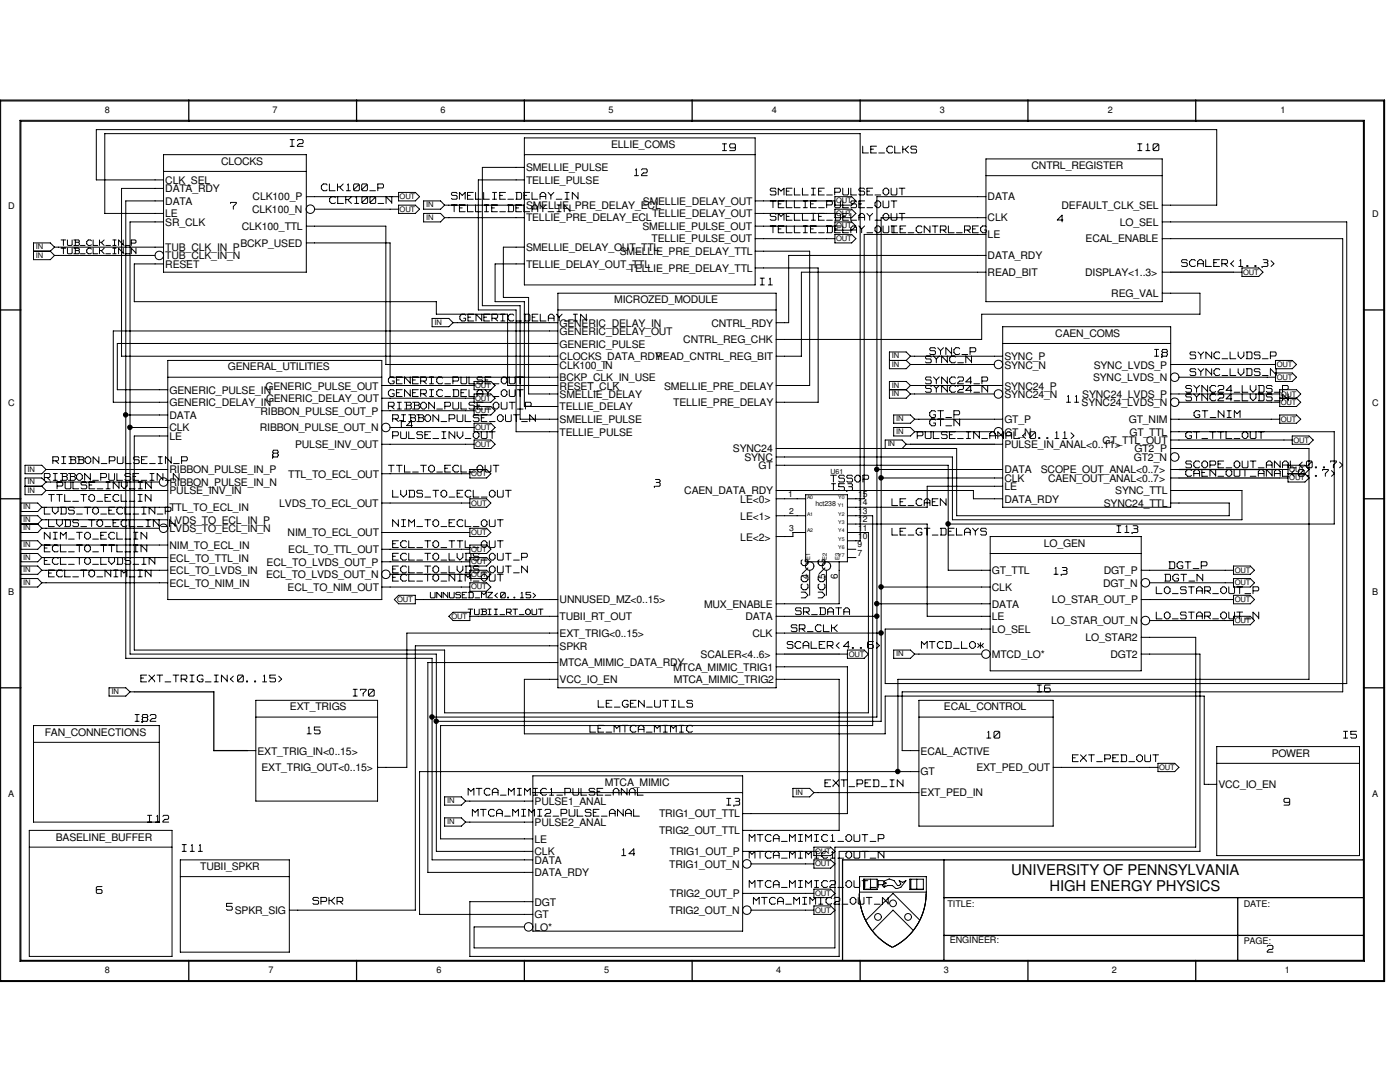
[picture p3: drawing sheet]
<svg xmlns="http://www.w3.org/2000/svg" width="279mm" height="216mm" viewBox="0 0 279 216" stroke-linecap="round" stroke-linejoin="round" font-family="sans-serif">
<defs><g id="words">
<g font-size="3" fill="#fff">
<text x="161.7" y="119.3" transform="rotate(-90 161.7 119.3)">VCC\G</text>
<text x="165.1" y="119.3" transform="rotate(-90 165.1 119.3)">VCC\G</text>
</g>
<g font-size="3">
<text x="201.8" y="174.6">UNIVERSITY OF PENNSYLVANIA</text>
<text x="209.5" y="177.8">HIGH ENERGY PHYSICS</text>
</g>
<g font-size="2.6" fill="#fff">
<text x="57.9" y="29.5">I2</text>
<text x="126.6" y="35.3">12</text>
<text x="144.2" y="30.3">I9</text>
<text x="172.2" y="30.8">LE_CLKS</text>
<text x="227.1" y="30.3">I10</text>
<text x="46" y="42">7</text>
<text x="64.1" y="38.3">CLK100_P</text>
<text x="65.8" y="40.9">CLK100_N</text>
<text x="90.1" y="40">SMELLIE_DELAY_IN</text>
<text x="153.7" y="39.2">SMELLIE_PULSE_OUT</text>
<text x="153.7" y="41.7">TELLIE_PULSE_OUT</text>
<text x="90.1" y="42.5">TELLIE_DELAY_IN</text>
<text x="153.7" y="46.7">TELLIE_DELAY_OUT</text>
<text x="153.7" y="44.2">SMELLIE_DELAY_OUT</text>
<text x="178" y="46.7">LE_CNTRL_REG</text>
<text x="211" y="44.5">4</text>
<text x="235.8" y="53.4">SCALER&lt;1..3&gt;</text>
<text x="151.7" y="57.1">I1</text>
<text x="91.8" y="64.3">GENERIC_DELAY_IN</text>
<text x="185.5" y="71">SYNC_P</text>
<text x="230.4" y="71.3">I8</text>
<text x="237.5" y="71.8">SYNC_LVDS_P</text>
<text x="77.5" y="76.8">GENERIC_PULSE_OUT</text>
<text x="184.7" y="76.8">SYNC24_P</text>
<text x="184.7" y="72.6">SYNC_N</text>
<text x="237.5" y="75.2">SYNC_LVDS_N</text>
<text x="77.5" y="79.4">GENERIC_DELAY_OUT</text>
<text x="77.5" y="81.9">RIBBON_PULSE_OUT_P</text>
<text x="184.7" y="78.5">SYNC24_N</text>
<text x="185.5" y="83.6">GT_P</text>
<text x="212.9" y="80.5">11</text>
<text x="236.6" y="78.5">SYNC24_LVDS_P</text>
<text x="236.6" y="80.2">SYNC24_LVDS_N</text>
<text x="238.3" y="83.6">GT_NIM</text>
<text x="78.4" y="84.4">RIBBON_PULSE_OUT_N</text>
<text x="78.4" y="87.8">PULSE_INV_OUT</text>
<text x="79.7" y="85.6">I4</text>
<text x="183" y="87.8">PULSE_IN_ANAL&lt;0..11&gt;</text>
<text x="185.5" y="85.2">GT_N</text>
<text x="236.6" y="87.8">GT_TTL_OUT</text>
<text x="10.5" y="92.8">RIBBON_PULSE_IN_P</text>
<text x="54.4" y="91.4">8</text>
<text x="77.5" y="94.4">TTL_TO_ECL_OUT</text>
<text x="236.6" y="93.6">SCOPE_OUT_ANAL&lt;0..7&gt;</text>
<text x="236.6" y="95.3">CAEN_OUT_ANAL&lt;0..7&gt;</text>
<text x="8.8" y="96.1">RIBBON_PULSE_IN_N</text>
<text x="9.7" y="100.3">TTL_TO_ECL_IN</text>
<text x="11.4" y="97.8">PULSE_INV_IN</text>
<text x="78.4" y="99.4">LVDS_TO_ECL_OUT</text>
<text x="130.6" y="97.3">3</text>
<text x="165.8" y="96.4">TSSOP</text>
<text x="165.9" y="98.1">I53</text>
<text x="178" y="101.1">LE_CAEN</text>
<text x="8.8" y="102.8">LVDS_TO_ECL_IN_P</text>
<text x="8.8" y="107.8">NIM_TO_ECL_IN</text>
<text x="9.7" y="105.3">LVDS_TO_ECL_IN_N</text>
<text x="78.4" y="105.3">NIM_TO_ECL_OUT</text>
<text x="178" y="107">LE_GT_DELAYS</text>
<text x="222.9" y="106.5">I13</text>
<text x="8.8" y="112.9">ECL_TO_LVDS_IN</text>
<text x="8.8" y="110.4">ECL_TO_TTL_IN</text>
<text x="78.4" y="112">ECL_TO_LVDS_OUT_P</text>
<text x="78.4" y="109.5">ECL_TO_TTL_OUT</text>
<text x="233.3" y="113.7">DGT_P</text>
<text x="9.7" y="115.4">ECL_TO_NIM_IN</text>
<text x="78.4" y="116.2">ECL_TO_NIM_OUT</text>
<text x="78.4" y="114.6">ECL_TO_LVDS_OUT_N</text>
<text x="210.4" y="114.9">13</text>
<text x="230.8" y="118.7">LO_STAR_OUT_P</text>
<text x="232.5" y="116.2">DGT_N</text>
<text x="158.7" y="122.9">SR_DATA</text>
<text x="230.8" y="123.7">LO_STAR_OUT_N</text>
<text x="157.1" y="129.6">SCALER&lt;4..6&gt;</text>
<text x="157.9" y="126.3">SR_CLK</text>
<text x="183.9" y="129.6">MTCD_LO*</text>
<text x="28.1" y="136.3">EXT_TRIG_IN&lt;0..15&gt;</text>
<text x="70.5" y="139.1">I70</text>
<text x="119.4" y="141.4">LE_GEN_UTILS</text>
<text x="207" y="138.3">I6</text>
<text x="27" y="144.2">I82</text>
<text x="61.3" y="146.7">15</text>
<text x="117.7" y="146.3">LE_MTCA_MIMIC</text>
<text x="196.9" y="147.5">10</text>
<text x="268.1" y="147.5">I5</text>
<text x="214" y="152.2">EXT_PED_OUT</text>
<text x="93.4" y="158.9">MTCA_MIMIC1_PULSE_ANAL</text>
<text x="145" y="160.9">I3</text>
<text x="164.6" y="157.2">EXT_PED_IN</text>
<text x="256.2" y="160.9">9</text>
<text x="29.5" y="164.3">I12</text>
<text x="94.3" y="163.1">MTCA_MIMI2_PULSE_ANAL</text>
<text x="36.4" y="170.1">I11</text>
<text x="124.1" y="171">14</text>
<text x="149.5" y="171.5">MTCA_MIMIC1_OUT_N</text>
<text x="149.5" y="168.1">MTCA_MIMIC1_OUT_P</text>
<text x="19.2" y="178.5">6</text>
<text x="149.5" y="177.3">MTCA_MIMIC2_OUT_P</text>
<text x="45.2" y="181.9">5</text>
<text x="62.4" y="180.7">SPKR</text>
<text x="150.4" y="180.7">MTCA_MIMIC2_OUT_N</text>
<text x="252.9" y="190.2">2</text>
</g>
<g font-size="2.1">
<text x="122" y="29.5">ELLIE_COMS</text>
<text x="44.1" y="32.9">CLOCKS</text>
<text x="105" y="34.2">SMELLIE_PULSE</text>
<text x="205.9" y="33.7">CNTRL_REGISTER</text>
<text x="33" y="36.7">CLK_SEL</text>
<text x="33" y="40.9">DATA</text>
<text x="33" y="38.4">DATA_RDY</text>
<text x="50.4" y="40">CLK100_P</text>
<text x="105" y="36.7">TELLIE_PULSE</text>
<text x="105" y="41.7">SMELLIE_PRE_DELAY_ECL</text>
<text x="128.3" y="40.9">SMELLIE_DELAY_OUT</text>
<text x="197.1" y="40">DATA</text>
<text x="211.8" y="41.7">DEFAULT_CLK_SEL</text>
<text x="33" y="43.3">LE</text>
<text x="33" y="45">SR_CLK</text>
<text x="48.3" y="45.9">CLK100_TTL</text>
<text x="50.3" y="42.5">CLK100_N</text>
<text x="105" y="44.2">TELLIE_PRE_DELAY_ECL</text>
<text x="128.2" y="45.9">SMELLIE_PULSE_OUT</text>
<text x="130.1" y="43.3">TELLIE_DELAY_OUT</text>
<text x="197.1" y="47.5">LE</text>
<text x="197.1" y="44.2">CLK</text>
<text x="223.5" y="45">LO_SEL</text>
<text x="33" y="50.1">TUB_CLK_IN_P</text>
<text x="33" y="51.7">TUB_CLK_IN_N</text>
<text x="33" y="53.4">RESET</text>
<text x="48" y="49.2">BCKP_USED</text>
<text x="105" y="53.4">TELLIE_DELAY_OUT_TTL</text>
<text x="105" y="50.1">SMELLIE_DELAY_OUT_TTL</text>
<text x="123.7" y="50.9">SMELLIE_PRE_DELAY_TTL</text>
<text x="130" y="48.4">TELLIE_PULSE_OUT</text>
<text x="197.1" y="51.7">DATA_RDY</text>
<text x="216.7" y="48.4">ECAL_ENABLE</text>
<text x="125.5" y="54.3">TELLIE_PRE_DELAY_TTL</text>
<text x="197.1" y="55.1">READ_BIT</text>
<text x="216.6" y="55.1">DISPLAY&lt;1..3&gt;</text>
<text x="221.8" y="59.3">REG_VAL</text>
<text x="111.7" y="65.2">GENERIC_DELAY_IN</text>
<text x="122.6" y="60.5">MICROZED_MODULE</text>
<text x="142" y="65.2">CNTRL_RDY</text>
<text x="111.7" y="71.8">CLOCKS_DATA_RDY</text>
<text x="111.7" y="66.8">GENERIC_DELAY_OUT</text>
<text x="111.7" y="69.3">GENERIC_PULSE</text>
<text x="130.8" y="71.8">READ_CNTRL_REG_BIT</text>
<text x="136.4" y="68.5">CNTRL_REG_CHK</text>
<text x="200.4" y="71.8">SYNC_P</text>
<text x="210.6" y="67.2">CAEN_COMS</text>
<text x="45.5" y="73.9">GENERAL_UTILITIES</text>
<text x="53" y="77.7">GENERIC_PULSE_OUT</text>
<text x="111.7" y="76">BCKP_CLK_IN_USE</text>
<text x="111.7" y="77.7">RESET_CLK</text>
<text x="111.7" y="73.5">CLK100_IN</text>
<text x="132.5" y="77.7">SMELLIE_PRE_DELAY</text>
<text x="200.4" y="77.7">SYNC24_P</text>
<text x="200.4" y="73.5">SYNC_N</text>
<text x="218.1" y="76">SYNC_LVDS_N</text>
<text x="218.3" y="73.5">SYNC_LVDS_P</text>
<text x="33.8" y="78.5">GENERIC_PULSE_IN</text>
<text x="33.8" y="81.1">GENERIC_DELAY_IN</text>
<text x="33.8" y="83.6">DATA</text>
<text x="52" y="82.7">RIBBON_PULSE_OUT_P</text>
<text x="53.1" y="80.2">GENERIC_DELAY_OUT</text>
<text x="111.7" y="81.9">TELLIE_DELAY</text>
<text x="111.7" y="79.4">SMELLIE_DELAY</text>
<text x="134.4" y="81.1">TELLIE_PRE_DELAY</text>
<text x="200.4" y="79.4">SYNC24_N</text>
<text x="215.9" y="81.1">SYNC24_LVDS_N</text>
<text x="216" y="79.4">SYNC24_LVDS_P</text>
<text x="33.8" y="86.1">CLK</text>
<text x="33.8" y="87.8">LE</text>
<text x="51.9" y="86.1">RIBBON_PULSE_OUT_N</text>
<text x="58.9" y="89.4">PULSE_INV_OUT</text>
<text x="111.7" y="86.9">TELLIE_PULSE</text>
<text x="111.7" y="84.4">SMELLIE_PULSE</text>
<text x="200.4" y="86.9">GT_N</text>
<text x="200.4" y="84.4">GT_P</text>
<text x="200.4" y="89.4">PULSE_IN_ANAL&lt;0..11&gt;</text>
<text x="220" y="88.6">GT_TTL_OUT</text>
<text x="225.3" y="84.4">GT_NIM</text>
<text x="225.4" y="86.9">GT_TTL</text>
<text x="33.8" y="94.4">RIBBON_PULSE_IN_P</text>
<text x="57.5" y="95.3">TTL_TO_ECL_OUT</text>
<text x="146.3" y="90.3">SYNC24</text>
<text x="148.5" y="91.9">SYNC</text>
<text x="151.4" y="93.6">GT</text>
<text x="200.4" y="94.4">DATA</text>
<text x="207.7" y="94.4">SCOPE_OUT_ANAL&lt;0..7&gt;</text>
<text x="226.3" y="91.9">GT2_N</text>
<text x="226.4" y="90.3">GT2_P</text>
<text x="33.8" y="102">TTL_TO_ECL_IN</text>
<text x="33.8" y="98.6">PULSE_INV_IN</text>
<text x="33.8" y="96.9">RIBBON_PULSE_IN_N</text>
<text x="55.7" y="101.1">LVDS_TO_ECL_OUT</text>
<text x="136.6" y="98.6">CAEN_DATA_RDY</text>
<text x="147.7" y="100.3">LE&lt;0&gt;</text>
<text x="200.4" y="100.3">DATA_RDY</text>
<text x="200.4" y="97.8">LE</text>
<text x="200.4" y="96.1">CLK</text>
<text x="209.2" y="96.1">CAEN_OUT_ANAL&lt;0..7&gt;</text>
<text x="220.3" y="101.1">SYNC24_TTL</text>
<text x="222.6" y="98.6">SYNC_TTL</text>
<text x="33.8" y="104.5">LVDS_TO_ECL_IN_P</text>
<text x="33.8" y="106.2">LVDS_TO_ECL_IN_N</text>
<text x="57.4" y="107">NIM_TO_ECL_OUT</text>
<text x="147.7" y="107.9">LE&lt;2&gt;</text>
<text x="147.7" y="103.7">LE&lt;1&gt;</text>
<text x="33.8" y="109.5">NIM_TO_ECL_IN</text>
<text x="33.8" y="112.1">ECL_TO_TTL_IN</text>
<text x="53.2" y="112.9">ECL_TO_LVDS_OUT_P</text>
<text x="57.5" y="110.4">ECL_TO_TTL_OUT</text>
<text x="208.3" y="109.1">LO_GEN</text>
<text x="33.8" y="114.6">ECL_TO_LVDS_IN</text>
<text x="33.8" y="117.1">ECL_TO_NIM_IN</text>
<text x="53.1" y="115.4">ECL_TO_LVDS_OUT_N</text>
<text x="57.4" y="117.9">ECL_TO_NIM_OUT</text>
<text x="198" y="114.6">GT_TTL</text>
<text x="198" y="117.9">CLK</text>
<text x="220.1" y="117.1">DGT_N</text>
<text x="220.3" y="114.6">DGT_P</text>
<text x="111.7" y="120.4">UNNUSED_MZ&lt;0..15&gt;</text>
<text x="111.7" y="123.7">TUBII_RT_OUT</text>
<text x="140.5" y="121.2">MUX_ENABLE</text>
<text x="148.8" y="123.7">DATA</text>
<text x="198" y="121.2">DATA</text>
<text x="198" y="123.7">LE</text>
<text x="209.8" y="124.6">LO_STAR_OUT_N</text>
<text x="209.9" y="120.4">LO_STAR_OUT_P</text>
<text x="111.7" y="127.1">EXT_TRIG&lt;0..15&gt;</text>
<text x="111.7" y="129.6">SPKR</text>
<text x="139.8" y="131.3">SCALER&lt;4..6&gt;</text>
<text x="150.2" y="127.1">CLK</text>
<text x="198" y="126.3">LO_SEL</text>
<text x="198" y="131.3">MTCD_LO*</text>
<text x="216.6" y="127.9">LO_STAR2</text>
<text x="221.6" y="131.3">DGT2</text>
<text x="111.7" y="133">MTCA_MIMIC_DATA_RDY</text>
<text x="111.7" y="136.3">VCC_IO_EN</text>
<text x="134.3" y="133.8">MTCA_MIMIC_TRIG1</text>
<text x="134.5" y="136.3">MTCA_MIMIC_TRIG2</text>
<text x="57.9" y="141.7">EXT_TRIGS</text>
<text x="188.4" y="141.7">ECAL_CONTROL</text>
<text x="8.9" y="146.8">FAN_CONNECTIONS</text>
<text x="51.4" y="150.6">EXT_TRIG_IN&lt;0..15&gt;</text>
<text x="52.2" y="153.9">EXT_TRIG_OUT&lt;0..15&gt;</text>
<text x="183.7" y="154.7">GT</text>
<text x="183.7" y="150.6">ECAL_ACTIVE</text>
<text x="194.9" y="153.9">EXT_PED_OUT</text>
<text x="253.8" y="151">POWER</text>
<text x="106.7" y="160.6">PULSE1_ANAL</text>
<text x="120.7" y="156.8">MTCA_MIMIC</text>
<text x="183.7" y="158.9">EXT_PED_IN</text>
<text x="243.2" y="157.3">VCC_IO_EN</text>
<text x="11.1" y="167.7">BASELINE_BUFFER</text>
<text x="106.7" y="164.8">PULSE2_ANAL</text>
<text x="131.5" y="166.5">TRIG2_OUT_TTL</text>
<text x="131.5" y="163.1">TRIG1_OUT_TTL</text>
<text x="40" y="173.6">TUBII_SPKR</text>
<text x="106.7" y="168.1">LE</text>
<text x="106.7" y="170.6">CLK</text>
<text x="106.7" y="172.3">DATA</text>
<text x="133.6" y="173.2">TRIG1_OUT_N</text>
<text x="133.7" y="170.6">TRIG1_OUT_P</text>
<text x="106.7" y="174.8">DATA_RDY</text>
<text x="133.7" y="179">TRIG2_OUT_P</text>
<text x="46.9" y="182.4">SPKR_SIG</text>
<text x="106.7" y="180.7">DGT</text>
<text x="106.7" y="183.2">GT</text>
<text x="106.7" y="185.7">LO*</text>
<text x="133.6" y="182.4">TRIG2_OUT_N</text>
</g>
<g font-size="2.1" fill="#fff">
<text x="12.2" y="49.2">TUB_CLK_IN_P</text>
<text x="12.2" y="50.8">TUB_CLK_IN_N</text>
<text x="85.9" y="119.5">UNNUSED_MZ&lt;0..15&gt;</text>
<text x="93.4" y="122.9">TUBII_RT_OUT</text>
</g>
<g font-size="2">
<text x="161.3" y="115.6" transform="rotate(-90 161.3 115.6)">4</text>
<text x="164.7" y="115.6" transform="rotate(-90 164.7 115.6)">5</text>
<text x="167.2" y="115.6" transform="rotate(-90 167.2 115.6)">6</text>
</g>
<g font-size="1.8">
<text x="20.9" y="22.5">8</text>
<text x="54.4" y="22.5">7</text>
<text x="87.9" y="22.5">6</text>
<text x="121.4" y="22.5">5</text>
<text x="154.1" y="22.5">4</text>
<text x="187.6" y="22.5">3</text>
<text x="221.1" y="22.5">2</text>
<text x="255.6" y="22.5">1</text>
<text x="1.7" y="41.7">D</text>
<text x="273.8" y="43.4">D</text>
<text x="1.7" y="81.1">C</text>
<text x="273.8" y="81.1">C</text>
<text x="1.7" y="118.7">B</text>
<text x="273.8" y="118.7">B</text>
<text x="1.7" y="159">A</text>
<text x="273.8" y="159">A</text>
<text x="189.1" y="180.9">TITLE:</text>
<text x="248.2" y="180.9">DATE:</text>
<text x="189.6" y="188.1">ENGINEER:</text>
<text x="248.2" y="188.4">PAGE:</text>
<text x="20.9" y="194.1">8</text>
<text x="53.6" y="194.1">7</text>
<text x="87.1" y="194.1">6</text>
<text x="120.6" y="194.1">5</text>
<text x="154.9" y="194.1">4</text>
<text x="188.4" y="194.1">3</text>
<text x="221.9" y="194.1">2</text>
<text x="256.4" y="194.1">1</text>
</g>
<g font-size="1.7">
<text x="157.3" y="99.1">1</text>
<text x="171.3" y="100.8">14</text>
<text x="171.3" y="99.1">15</text>
<text x="157.5" y="105.9">3</text>
<text x="157.5" y="102.5">2</text>
<text x="171.3" y="107.5">10</text>
<text x="171.3" y="105.9">11</text>
<text x="171.3" y="104.2">12</text>
<text x="171.3" y="102.5">13</text>
<text x="171.2" y="110.9">7</text>
<text x="171.2" y="109.2">9</text>
</g>
<g font-size="1.5">
<text x="79.8" y="39.8">OUT</text>
<text x="85" y="41.4">IN</text>
<text x="166.9" y="40.6">OUT</text>
<text x="79.8" y="42.2">OUT</text>
<text x="85" y="43.9">IN</text>
<text x="166.9" y="45.6">OUT</text>
<text x="166.9" y="43.1">OUT</text>
<text x="7.2" y="51.4">IN</text>
<text x="7.2" y="49.7">IN</text>
<text x="166.9" y="48.1">OUT</text>
<text x="248.1" y="54.8">OUT</text>
<text x="86.7" y="64.8">IN</text>
<text x="178" y="71.5">IN</text>
<text x="94.8" y="77.4">OUT</text>
<text x="178" y="77.3">IN</text>
<text x="178" y="73.2">IN</text>
<text x="254.8" y="73.2">OUT</text>
<text x="254.8" y="75.7">OUT</text>
<text x="94.8" y="79.9">OUT</text>
<text x="94.8" y="82.5">OUT</text>
<text x="178" y="79">IN</text>
<text x="255.6" y="79.1">OUT</text>
<text x="255.6" y="80.8">OUT</text>
<text x="94.8" y="85.8">OUT</text>
<text x="94.8" y="89.2">OUT</text>
<text x="177.2" y="89.1">IN</text>
<text x="178.9" y="86.6">IN</text>
<text x="178.9" y="84.1">IN</text>
<text x="255.6" y="84.1">OUT</text>
<text x="258.1" y="88.3">OUT</text>
<text x="5.5" y="94.1">IN</text>
<text x="94" y="95">OUT</text>
<text x="257.3" y="94.2">OUT</text>
<text x="257.3" y="95.8">OUT</text>
<text x="4.7" y="101.6">IN</text>
<text x="5.5" y="96.6">IN</text>
<text x="5.5" y="98.3">IN</text>
<text x="94" y="100.9">OUT</text>
<text x="4.7" y="105.8">IN</text>
<text x="4.7" y="104.1">IN</text>
<text x="94" y="106.7">OUT</text>
<text x="4.7" y="111.7">IN</text>
<text x="4.7" y="109.2">IN</text>
<text x="94" y="112.6">OUT</text>
<text x="94" y="110.1">OUT</text>
<text x="4.7" y="116.7">IN</text>
<text x="4.7" y="114.2">IN</text>
<text x="94" y="117.6">OUT</text>
<text x="94" y="115.1">OUT</text>
<text x="246.4" y="116.8">OUT</text>
<text x="246.4" y="114.3">OUT</text>
<text x="79.2" y="120.1">OUT</text>
<text x="90.1" y="123.5">OUT</text>
<text x="246.4" y="124.3">OUT</text>
<text x="246.4" y="120.1">OUT</text>
<text x="169.4" y="131">OUT</text>
<text x="178.9" y="130.9">IN</text>
<text x="22.3" y="138.5">IN</text>
<text x="231.4" y="153.6">OUT</text>
<text x="89.2" y="160.3">IN</text>
<text x="158.8" y="158.6">IN</text>
<text x="89.2" y="164.5">IN</text>
<text x="162.7" y="172.9">OUT</text>
<text x="162.7" y="170.4">OUT</text>
<text x="162.7" y="178.8">OUT</text>
<text x="162.7" y="182.1">OUT</text>
</g>
<g font-size="1.4">
<text x="165.8" y="94.5">U61</text>
<text x="162.7" y="100.9">hct238</text>
</g>
<g font-size="1.2">
<text x="161.7" y="111.8" transform="rotate(-90 161.7 111.8)">E1</text>
<text x="165" y="111.8" transform="rotate(-90 165 111.8)">E2</text>
<text x="167.5" y="111.8" transform="rotate(-90 167.5 111.8)">E3</text>
</g>
<g font-size="1">
<text x="161.1" y="99.5">A0</text>
<text x="167.2" y="101.2">Y1</text>
<text x="167.3" y="99.5">Y0</text>
<text x="161.1" y="106.2">A2</text>
<text x="161.1" y="102.9">A1</text>
<text x="167.3" y="107.9">Y5</text>
<text x="167.3" y="106.2">Y4</text>
<text x="167.3" y="104.5">Y3</text>
<text x="167.3" y="102.9">Y2</text>
<text x="167.3" y="111.2">Y7</text>
<text x="167.3" y="109.6">Y6</text>
</g>
</g></defs>
<g fill="none" stroke="#000" stroke-width=".25">
<path d="M0 20h276.3v175.8h-276.3zM37.7 20v4.2M71.2 20v4.2M104.6 20v4.2M138.1 20v4.2M171.7 20v4.2M205.1 20v4.2M238.6 20v4.2M4.1 24.2h268v167.4h-268zM233.6 54.3h12.6M0 61.8h4.1M272.1 61.8h4.2"/>
<path d="M0 99.5h4.1M181.7 88.6h16.8M235.3 95.4h20.1M235.3 93.7h20.1M272.1 99.5h4.2M0 137.2h4.1M26.8 138h15.9v11.8h6.7M156.6 130.5h10.9M272.1 137.2h4.2M188.4 179.1h83.7M188.4 171.6v20M247 179.1v12.5"/>
<path d="M272.1 171.6h-104v19.9M37.7 191.6v4.2M71.2 191.6v4.2M104.6 191.6v4.2M138.1 191.6v4.2M171.7 191.6v4.2M188.4 186.6h83.7M205.1 191.6v4.2M238.6 191.6v4.2"/>
</g>
<g fill="none" stroke="#000" stroke-width=".2">
<path d="M.1 20.2h276v175.5h-276zM4 24h268.3v167.8h-268.3zM32.6 37.6h-8.3v33.5h87M32.6 35.9h-13.4v-10h223.6v15h-10.9M32.6 30.9h28.5v23.4h-28.5zM32.6 34.2h28.5M57.9 29.2h.8M57.9 27.9h.8M58.3 27.9v1.3M59.4 29.1v.1h1.1M59.5 27.9l-.1 .2M59.6 27.9h.7"/>
<path d="M59.7 28.7l-.3 .3M59.8 28.7h.5M60.3 27.9l.2 .5M60.5 28.4l-.2 .3M61.1 39.2h18.4M64.1 37.1v.5M64.1 37.7l.4 .4M64.5 36.7l-.4 .4M64.6 36.7h.5M64.6 38.1h.5M65.1 36.7l.2 .2M65.3 37.9l-.2 .2"/>
<path d="M65.7 36.7v1.4M65.8 38.1h1.1M65.8 39.7v.5M66.2 39.2l-.4 .4M66.8 39.2l.1 .3M67.4 36.7v1.4M67.4 37.3h.5M67.4 39.2v1.4M67.9 37.5l.6 .6M68.5 36.7l-.6 .6v.2M69 39.2v1.4M69 39.8h.5"/>
<path d="M69.1 38.1h.8M69.3 36.9l.2-.2v1.3M69.6 39.9v.1M70.1 39.2l-.5 .6M70.6 37v.9l.1 .2M70.7 36.7l-.1 .2M70.8 36.7h.7M70.8 38.1h.7M71 39.5l.2-.3v1.4M71.5 37l-.9 .8M71.5 36.9h.2M71.5 36.7l.2 .2"/>
<path d="M71.7 37v.9l-.2 .2M72.2 37v.9l.1 .2M72.2 39.5l.1 .9 .9-.9M72.3 36.7l-.1 .2M72.4 39.2l-.2 .3M72.4 36.7h.7M72.4 38.1h.7M73.1 37l-.9 .8M73.2 36.9h.1M73.2 36.7l.1 .2M73.2 39.2l.1 .3h-.1M73.3 37v.9l-.1 .2"/>
<path d="M73.4 39.5v.9M73.8 38.1h1.1M73.8 39.5v.9M74 39.2l-.2 .3M74.8 39.5l-.9 .9M74.8 39.5h.1M74.8 39.2l.2 .3M75 39.5v.9M75.4 37.5h.9M76.3 36.7h-.9v1.4M76.4 36.7l.1 .2M76.5 37.3l-.1 .2"/>
<path d="M76.5 37v.3M78.2 39.2v1.4M79.5 38.4h3.4l.8 .8-.8 .9h-3.4zM90.1 38.6v.1M90.1 38.8l.2 .2M90.1 39.6l.2 .2M90.3 38.4l-.2 .2M90.3 38.4h.7M90.3 39.8h.7M90.3 39h.7M91.1 38.4l.1 .2M91.1 39l.1 .2"/>
<path d="M91.2 39.2v.3M91.2 39.6l-.1 .2M92.2 38.9l-.5-.5v1.4M92.2 39l.6-.6v1.4M93.3 39.8h1.1M93.3 39h.6M94.4 38.4h-1.1v1.4M94.9 38.4v1.4M95 39.8h1.1M96.5 38.4v1.4h1.2M98.3 38.4h.8M98.3 39.8h.8"/>
<path d="M98.7 38.4v1.3M99.8 39.8h1.1M99.8 39h.5M100.9 38.4h-1.2v1.4M101.3 39.8h1.2M103 38.4h.9M103 39.8h.9M103.1 38.4v1.3M103.9 38.4l.2 .2M104.1 39.6l-.2 .2M104.1 38.7v.8M104.6 39.8h1.1"/>
<path d="M104.6 39h.5M104.6 35.9h-9.1v25.9h7.5v24.3h8.3M104.6 33.4h-8.3v27.6h7.5v22.7h7.5M104.6 30.9h46.1M104.6 27.5h46.1v29.4h-46.1zM105.7 38.4h-1.1v1.4M106.2 38.4v1.4M106.2 39.8h1.1M107.8 38.8v1M107.8 39.2h1.1M108.2 38.4l-.4 .4M108.2 38.4h.3"/>
<path d="M108.5 38.4l.4 .4M108.9 38.8v1M109.4 38.4l.5 .5M109.9 39v.8M110.5 38.4l-.6 .6M111 39.8h1.1M112.8 38.4h.8M112.8 39.8h.8M113.2 38.4v1.3M115.3 39.5l-1.1-1.1v1.4M115.4 38.4v1.4M126.6 35.1h.8"/>
<path d="M127 33.7l-.2 .2M127 33.7v1.3M128 34.9v.2M128.1 35.1h1.1M128.2 33.7l-.2 .2M128.2 33.7h.7M128.4 34.5l-.4 .4M128.4 34.5h.5M129 33.7l.2 .5M129.2 34.3l-.2 .2M144.2 28.7h.8M144.2 30.1h.8"/>
<path d="M144.6 28.7v1.3M145.6 29.3l.2 .2M145.6 30.1h1M145.8 28.7l-.2 .6M145.8 29.5h.8M145.8 28.7h.8M146.6 28.7l.2 .2v.9M146.7 29.3l-.1 .2M146.8 29.9l-.2 .2M153.7 37.8v.1M153.7 37.9l.2 .2M153.7 38.7l.2 .2"/>
<path d="M153.9 37.5l-.1 .2M153.9 38.1h.8l.2 .3M153.9 37.5h.7l.3 .3M154.9 38.4l-.2 .5h-.8M155.8 38.1l-.5-.5v1.3M155.9 38.1l.6-.5v1.3M157 38.9h1.1M157 38.1h.5M158.1 37.5h-1.2v1.4M158.5 37.5l.1 1.4h1.1M160.1 37.5v1.4M160.2 38.9h1.1"/>
<path d="M161.9 37.5h.8M161.9 38.9h.8M162.3 37.6v1.3M163.4 38.9h1.1M163.4 38.1h.5M164.5 37.5h-1.1v1.4M165 38.9h1.1M166.6 39.2h3.4l.8 .9-.8 .8h-3.4zM166.6 38.4h.9M167.5 37.5h-.9v1.4M167.6 37.5l.1 .3M167.7 37.8l-.1 .6"/>
<path d="M168.2 37.5v1.2l.2 .2M168.4 38.9h.7M169.3 37.5v1.2l-.1 .2M169.8 37.5v1.4M169.8 38.9h1.1M171.4 37.8v.1M171.4 37.9l.2 .2M171.4 38.7l.2 .2M171.6 37.5l-.2 .2M171.6 37.5h.7M171.6 38.9h.7M171.6 38.1h.7"/>
<path d="M172.2 29.2v1.3M172.2 30.5h1.1M172.4 37.5l.2 .3M172.4 38.1l.2 .3M172.6 38.4l-.2 .5M173.1 38.9h1.1M173.1 38.1h.5M173.8 29.8h.5M173.8 30.5h1.1M174.2 37.5l-1.2 .1v1.3M174.6 38.9h1.2M174.9 29.2h-1.1v1.3"/>
<path d="M175.4 30.5h1.1M176.2 38v.5M176.2 38.5l.4 .4M176.6 37.5l-.4 .4M176.7 37.5h.3M176.7 38.9h.3M177 29.6v.5M177 30.1l.4 .4M177 37.5l.4 .4M177.4 29.2l-.4 .3M177.4 38v.5M177.4 38.5l-.4 .4"/>
<path d="M177.4 29.2h.5M177.4 30.5h.5M177.8 37.5v1.2l.2 .2M178 29.2l.1 .2M178.1 38.9h.7M178.1 30.4l-.1 .1M178.6 29.2v1.3M178.6 30.5h1.1M179 37.5v1.2l-.2 .2M179.5 37.5h1.1M180 37.6v1.3M180.2 29.2v1.3"/>
<path d="M180.2 29.8h.5M180.7 29.8v.2M180.8 30l.5 .5M181.3 29.2l-.6 .6M181.8 29.4v.1M181.8 29.5l.1 .3M181.8 30.4l.1 .1M181.9 29.2l-.1 .1M182 29.2h.7M182 29.8h.7M182 30.5h.7M182.8 29.2l.1 .2"/>
<path d="M182.8 29.8l.1 .2M182.9 30l-.1 .5M196.8 31.7h35.1v28.5h-35.1zM196.8 39.2h-21.8v103.9h-88.8M196.8 35.1h35.1M227.1 28.7h.8M227.1 30.1h.8M227.5 28.7v1.3M228.7 30.1h.8M229.1 28.7l-.2 .2M229.1 28.7v1.3M230.1 29.9l.2 .2"/>
<path d="M230.3 28.7l-.2 .2v.9M230.3 28.7h.8M230.3 30.1h.8M231.1 29l-.9 .8M231.1 28.9h.1M231.1 28.7l.2 .2v.9M231.3 29.9l-.2 .2M6.7 50.1h3.3M10 50.1l.9 .9M10.9 49.3l-.9-.8h-3.3v3.3h3.3l.9-.8M10.9 51h20M10.9 49.3h21.7"/>
<path d="M10.9 49.3l-.9 .8M12.2 49.5h.9M12.2 47.9h.9M12.7 47.9v1.1M12.7 49.6v1M13.5 50.5l.1 .1M13.5 48.9l.1 .1M13.5 47.9v.9M13.5 49.5v1M13.6 50.6h.6M13.6 49h.6M14.4 50.5l-.2 .1"/>
<path d="M14.4 48.9l-.2 .1M14.4 47.9v.9M14.4 49.5v1M14.7 50.6h.9M14.7 49.5h.9M14.7 47.9h.9M14.7 49h.9M15 47.9v1M15 49.6v1M15.1 50h.5M15.1 48.3h.5M15.7 49.5l.1 .2"/>
<path d="M15.7 50l.1 .2M15.7 47.9l.1 .1M15.7 48.3l.1 .2M15.8 49.9l-.1 .1M15.8 48.1l-.1 .2M15.8 48.6v.2M15.8 49.7v.1M15.8 50.2v.3M15.8 50.5l-.1 .1M15.8 48.9l-.1 .1M16 50.6h1M16 49h1"/>
<path d="M17.3 48.3v.3M17.3 50.3l.3 .3M17.3 48.7l.3 .3M17.6 49.5l-.3 .4v.4M17.6 47.9l-.3 .3M17.7 50.6h.3M17.7 49.5h.3M17.7 47.9h.3M17.7 49h.3M18.1 49.5l.1 .2M18.1 47.9l.1 .1M18.2 50.5l-.1 .1"/>
<path d="M18.2 48.9l-.1 .1M18.6 47.9v1.1M18.6 49.5v1.1M18.6 50.6h.9M18.6 49h.9M19.9 47.9v1.1M19.9 49.5v1.1M19.9 50h.4M19.9 48.3h.4M20.3 48.4v.1M20.3 50v.2M20.4 50.2l.4 .4"/>
<path d="M20.4 48.6l.4 .4M20.8 49.5l-.5 .5M20.8 47.9l-.5 .4M21.1 50.6h1M21.1 49h1M22.5 50.6h.7M22.5 49.5h.7M22.5 47.9h.7M22.5 49h.7M22.9 47.9v1M22.9 49.6v1M23.7 49.5l.9 1"/>
<path d="M23.7 49.6v1M24.6 48.8l-.9-.9v1.1M24.6 47.9v1.1M24.6 49.5v1.1M24.9 50.6h1M24.9 49h1M26.2 49.5l.9 1M26.2 49.6v1M27.1 48.3l-.1 .2h-.8M27.1 48.1v.2M27.1 49.5v1.1M27.1 48l-.1-.1h-.8v1.1"/>
<path d="M32.6 42.6h-11.7v-15.9h150.8v81.2h-2.6M32.6 40.1h-7.5v91.3h61.1v40.2h20.1M32.6 52.7h-5.8v7.5h60.3v2.5h14.2v14.2h10M32.6 44.3h-6.6v86.2h61.1v39.4h19.2M46 40.4v.2M46.1 40.4h1M47.1 40.6l-.5 .6v.5M47.2 40.4v.2M61.1 45.1h15.9v27.6h34.3M61.1 48.5h16.8v26.8h33.4M62.8 41.7h16.7M65.8 40.2l.4 .4"/>
<path d="M66.2 40.6h.5M66.9 40.4l-.1 .2M67.4 40.6h1.1M69.6 40.1l.5 .5M70.8 40.6h.8M72.2 40.4l.2 .2M72.4 40.6h.8M73.4 40.4l-.2 .2M73.8 40.4l.2 .2M74 40.6h.8M75 40.4l-.2 .2M75.4 40.6h1.2"/>
<path d="M78.1 40.4l-1.1-1.2v1.4M79.5 40.9h3.4l.8 .8-.8 .9h-3.4zM84.5 40.1h3.4l.8 .8-.8 .8h-3.4zM84.5 42.6h3.4l.8 .8-.8 .9h-3.4zM88.7 40.9h15.9M88.7 43.4h15.9M90.6 40.9v1.3M91.7 40.9v1.3M91.7 42.2h1.1M91.7 41.5h.5M93.3 40.9v1.3M93.3 42.2h1.1"/>
<path d="M94.9 40.9v1.3M95 42.2h1.1M96.7 42.2h.8M97.1 40.9v1.3M98.1 40.9v1.3M98.2 42.2h1.1M98.2 41.5h.5M99.7 42.2h1.2M101.3 42.2h1M101.5 40.9v1.3M102.3 40.9l.2 .2M102.5 41.1v1l-.2 .1"/>
<path d="M103 40.9v1.3h1.1M103 41.5h.5M104.6 40.9v1.3M104.6 42.2h1.1M104.6 49.3h-4.1v10.1h5v19.2h5.8M104.6 52.7h-5.8v7.5h5.8v20.9h6.7M106.2 41.3v.9M106.2 41.7h1.1M106.9 40.9h-.3l-.4 .4M106.9 40.9l.4 .4M107.3 41.3v.9M107.8 40.9l.5 .5"/>
<path d="M108.9 40.9l-.6 .6v.7M109.4 42.2h1.1M111.2 40.9h.8M111.2 42.2h.8M111.3 58.5h43.6v78.7h-43.6zM111.5 40.9v1.3M113.7 42l-1.1-1.1v1.3M113.7 40.9v1.3M150.7 40.1h15.9M150.7 42.6h16.8M150.7 53.5h12.6v26.8h-8.4M150.7 50.1h10.9v26.8h-6.7"/>
<path d="M150.7 47.6h15.9M151.7 56.9h.8M151.7 55.5h.8M152.1 55.5v1.3M153.3 56.9h.8M153.7 42.8v.1M153.7 55.5v1.3M153.7 43l.2 .2M153.7 43.8l.2 .1M153.7 55.5l-.2 .2M153.9 42.6l-.1 .2M153.9 43.2h.8l.2 .2"/>
<path d="M154.3 40.1v1.3M154.3 45.1v1.3M154.7 42.6l.2 .2M154.9 43.8l-.3 .1h-.7M154.9 43.4v.3M155.3 40.1v1.3M155.3 45.1v1.3M155.4 41.4h1.1M155.4 46.4h1.1M155.4 40.7h.5M155.4 45.7h.5M155.8 43.1l-.5-.5v1.3"/>
<path d="M155.9 43.2l.6-.6v1.3M156.9 40.1v1.3M156.9 42.6v1.3M156.9 45.1v1.3M157 41.4h1.1M157 43.9h1.1M157 46.4h1.1M157 43.2h.5M158.5 40.1l.1 1.3h1.1M158.5 42.6l.1 1.3h1.1M158.5 45.1l.1 1.3h1.1M160.1 42.6v1.3"/>
<path d="M160.2 43.9h1.1M160.3 41.4h.8M160.3 46.4h.8M160.7 40.1v1.3M160.7 45.1v1.3M161.8 40.1v1.3M161.8 45.1v1.3M161.8 41.4h1.1M161.8 46.4h1.1M161.8 40.7h.5M161.8 45.7h.5M161.9 43.9h.8"/>
<path d="M162.3 42.6v1.3M163.4 41.4h1.1M163.4 46.4h1.1M163.4 42.6v1.3M163.4 43.9h1.1M163.4 43.2h.5M165 43.9h1.1M165 46.4h.9M165 40.1v1.3M165 40.9h.9M165.1 45.1v1.3M165.9 40.1l.2 .2"/>
<path d="M165.9 45.1l.2 .2M166.1 40.3l-.2 .6M166.1 45.3v.9l-.2 .2M166.6 41.3l.2 .1M166.6 43.9h.9M166.6 40.1v1.1M166.6 45.1v1.3M166.6 46.4h1.1M166.6 44.3h3.4l.8 .8-.8 .8h-3.4zM166.6 46.8h3.4l.8 .8-.8 .9h-3.4zM166.6 41.7h3.4l.8 .9-.8 .8h-3.4zM166.6 45.7h.5"/>
<path d="M166.8 42.6v1.3M166.8 41.4h.7M167.6 42.6l.1 .2M167.7 41.3l-.1 .1M167.7 43.8l-.1 .1M167.7 45.1h-17M167.7 40.1v1.1M167.7 42.8v.9M168.2 40.1v1.3M168.2 45.1v1.3M168.2 41.4h1.1M168.2 43.9h1.1"/>
<path d="M168.2 46.4h1.1M168.2 43.2h.5M169.3 42.6h-1.1v1.3M169.8 40.3v.1M169.8 42.6v1.3M169.8 45.5v.9M169.8 40.5l.2 .2M169.8 41.3l.2 .1M169.8 43.9h1.1M169.8 45.9h1.1M170 40.1l-.2 .2M170 40.1h.7"/>
<path d="M170 41.4h.7M170 40.7h.7M170.2 45.1l-.4 .4M170.2 45.1h.3M170.6 45.1l.3 .4M170.8 40.1l.1 .2M170.8 40.7l.1 .5M170.9 45.5v.9M170.9 41.3l-.1 .1M171.4 43v.9M171.4 45.1l.5 .5M171.4 40.7h.6"/>
<path d="M171.4 43.4h1.1M171.8 42.6l-.4 .4M171.8 42.6h.3M172.2 42.6l.4 .4M172.6 43v.9M172.6 45.1l-.6 .6v.7M172.6 40.1h-1.2v1.3h1.2M173 41.4h1.2M173 46.4h1.2M173 42.6l.5 .5M173.6 43.2v.7M174.2 42.6l-.6 .6"/>
<path d="M174.6 41.1l.4 .3h.3M174.6 43.9h1.2M174.6 46.1l.4 .3h.3M174.6 40.5v.5M174.6 45.5v.5M175.3 40.1h-.3l-.4 .4M175.3 45.1h-.3l-.4 .4M175.4 40.1l.4 .4M175.4 45.1l.4 .4M175.8 40.5v.5M175.8 45.5v.5M175.8 41.1l-.4 .3"/>
<path d="M175.8 46.1l-.4 .3M176.2 41.3l.2 .1h.8M176.2 45.1v1.2l.2 .1h.8M176.2 43.6l.4 .3M176.2 40.1v1.1M176.2 43v.5M176.6 42.6l-.4 .4M176.7 42.6h.3M176.7 43.9h.3M177 42.6l.4 .4M177.4 41.3l-.2 .1M177.4 45.1v1.2l-.2 .1"/>
<path d="M177.4 40.1v1.1M177.4 43v.5M177.4 43.6l-.4 .3M177.8 40.1h1.2M177.8 43.8l.2 .1M177.8 45.1h1.2M177.8 42.6v1.1M178 45.1v1.3M178.1 43.9h.7M178.1 46.4h1.1M178.4 40.1v1.3M178.4 45.1v1.3"/>
<path d="M179 43.8l-.2 .1M179 42.6v1.1M179.5 42.6h1.1M179.7 46.4h1.1M179.7 45.7h.5M180 42.6v1.3M180.8 45.1h-1.2v1.3M181.2 46.4h1.2M182.8 45.5v.5M182.8 46.1l.4 .3M183.2 45.1l-.4 .4M183.3 45.1h.5"/>
<path d="M183.3 46.4h.5M183.8 45.1l.2 .2M184 46.3l-.2 .1M185.5 46.2l-1.1-1.1v1.3M185.6 45.1v1.3M186.1 45.1h1.1M186.6 45.1v1.3M187.7 45.9h.9M188.3 45.9l.5 .5M188.6 45.1h-.9v1.3M188.6 45.1l.2 .2M188.8 45.7l-.2 .2"/>
<path d="M188.8 45.3v.3M189.3 45.1v1.3h1.1M190.9 46.4h1.1M192.5 45.9h.9M193.1 45.9l.5 .5M193.4 45.1h-.9v1.3M193.5 45.1l.1 .2M193.6 45.7l-.1 .2M193.6 45.3v.3M194.1 46.4h1.1M194.1 45.7h.5M195.2 45.1h-1.1v1.3"/>
<path d="M195.7 45.5v.5M195.7 46.1l.4 .3M196.1 45.1l-.4 .4M196.1 45.1h.5M196.1 46.4h.5M196.5 45.9h.3v.4l-.1 .1M196.7 45.1l.1 .2M196.8 46.8h-24.3v52.7h-3.4M196.8 51h-39.4v13.4h-2.5M196.8 54.3h-36.9v16.8h-5M196.8 43.4h-20.9v100.5h-88.8M211 43.9h1.1"/>
<path d="M212 43v1.3M212 42.9l-1 1M231.9 44.3h36.9v92.1h-92.1v-10.9h20.9M231.9 58.5h7.6v4.2h-43.6v5h-41M231.9 54.3h1.7M231.9 47.6h36.1v90.4h-88v11.8h3.4M235.8 52v.2M235.8 52.2l.2 .2M235.8 53l.2 .2M236 51.8l-.2 .2M236 53.2h.7M236 51.8h.7"/>
<path d="M236 52.4h.7M236.8 51.8l.1 .2M236.8 52.4l.1 .2M236.9 52.7v.3M236.9 53l-.1 .2M237.4 52.2v.5M237.4 52.8l.4 .4M237.8 51.8l-.4 .4M237.8 53.2h.5M237.8 51.8h.5M238.4 51.8l.1 .2M238.5 53l-.1 .2"/>
<path d="M239 52.2v1M239.1 52.6h1M239.4 51.8l-.4 .4M239.4 51.8h.3M239.8 51.8l.4 .4M240.2 52.2v1M240.6 51.8v1.4M240.7 53.2h1.1M242.3 53.2h1.1M242.3 52.4h.5M243.4 51.8h-1.2v1.4M243.9 52.6h.9"/>
<path d="M244.4 52.7l.6 .5M244.8 51.8h-1v1.4M244.8 51.8l.2 .2M245 52.1l-.2 .5M245.6 52.6l.6 .6M246.2 54.3h1.7M246.2 52l-.5 .6M247.2 53.2h.8M247.4 52l.2-.2v1.3M247.9 53.5h3.3l.9 .8-.9 .9h-3.3zM248.8 53h.2M248.8 53v.2"/>
<path d="M248.9 53.2h.1M249 53v.2M250.4 53h.2M250.4 53v.2h.2M250.7 53v.2M251.9 53.2h.1M252.1 53.2h.7M252.1 51.8h.7M252.3 52.4h.5M252.9 51.8l.1 .2M252.9 52.5l.1 .1M253 52.1v.1"/>
<path d="M253 52.7v.3M253 53l-.1 .2M253 52.2l-.1 .2M253.7 52l.6 .6M254.2 52.7l-.5 .5M33.5 75.3h42.7M33.5 71.9h42.7v47.7h-42.7zM76.2 76.9h18.4M76.2 79.5h18.4M77.5 75.6v.6M77.5 78.2v.5M77.5 78.7l.4 .4"/>
<path d="M77.5 76.2l.4 .4M77.9 77.8l-.4 .3M77.9 75.2l-.4 .4M77.9 77.8h.5M77.9 79.1h.5M77.9 75.2h.5M77.9 76.6h.5M78.3 76h.4v.4M78.3 78.6h.4l-.2 .5M78.5 77.8l.2 .2M78.5 75.2l.2 .2M78.7 76.4l-.2 .2"/>
<path d="M79.1 77.8h1.2M79.1 75.2h1.2M79.1 75.3v1.3M79.1 77.8v1.3M79.2 79.1h1.1M79.2 76.6h1.1M79.2 75.8h.5M79.2 78.4h.5M80.7 75.2l1.1 1.2M80.7 77.8l1.1 1.1M80.7 75.3v1.3M80.7 77.8v1.3"/>
<path d="M81.9 75.2v1.4M81.9 77.8v1.3M82.3 77.8h1.2M82.3 75.2h1.2M82.3 75.3v1.3M82.3 77.8v1.3M82.4 79.1h1.1M82.4 76.6h1.1M82.4 75.8h.5M82.4 78.4h.5M83.9 77.8h1M83.9 75.2h1"/>
<path d="M83.9 75.3v1.3M83.9 77.8v1.3M84 78.6h.9M84 76h.9M84.5 78.6l.6 .5M84.5 76.1l.6 .5M84.9 77.8l.2 .2M84.9 75.2l.2 .2M85.1 78.4l-.2 .2M85.1 75.5v.3M85.1 78v.3M85.1 75.8l-.2 .2"/>
<path d="M85.7 77.8h.8M85.7 79.1h.8M85.7 75.2h.8M85.7 76.6h.8M86.1 75.3v1.2M86.1 77.8v1.3M86.2 63.5h3.4l.8 .9-.8 .8h-3.4zM87.2 75.6v.6M87.2 78.2v.5M87.2 78.7l.3 .4M87.2 76.2l.3 .4M87.5 77.8l-.3 .3"/>
<path d="M87.5 75.2l-.3 .4M87.6 77.8h.5M87.6 79.1h.5M87.6 75.2h.5M87.6 76.6h.5M88.1 75.2l.2 .2M88.1 77.8l.2 .2M88.3 79l-.2 .1M88.3 76.4l-.2 .2M88.8 79.1h1.1M88.8 76.6h1.1M90.4 77.8h.9"/>
<path d="M90.4 79.1h.9M90.4 75.2h.9M90.4 75.3v1.3M90.4 76h.9M90.4 64.4h20.9M90.6 77.8v1.3M91.4 77.8l.1 .2M91.4 75.2l.1 .2M91.5 78v1l-.1 .1M91.5 75.8l-.1 .2M91.5 75.5v.3M91.8 63.1v.5"/>
<path d="M91.8 63.7l.4 .4M92 77.8h1.1M92 76.4l.2 .2M92 75.2v1.2M92 77.8v1.3M92 79.1h1.1M92 78.4h.5M92.2 62.7l-.4 .4M92.2 76.6h.7M92.2 64.1h.5M92.5 63.5h.4v.4l-.1 .2M92.8 62.7l.1 .2"/>
<path d="M93.1 76.4l-.1 .2M93.1 75.2v1.2M93.4 62.7v1.4M93.4 64.1h1.1M93.4 63.3h.5M93.6 75.2v1.4M93.6 77.8v1.3M93.6 79.1h1.1M93.6 76.6h1.1M94.6 78.6h3.4l.8 .9-.8 .8h-3.4zM95.2 76.4l.2 .2h.7M95.2 75.4l.2 .4h.7"/>
<path d="M95.2 78.2v.9M95.2 78.6h1.1M95.6 77.8l-.4 .3M96 77.8l.4 .3M96.1 63.8l-1.1-1.1v1.4M96.1 75.2h-.7l-.2 .2M96.1 62.7v1.4M96.2 75.2l.2 .2M96.2 75.8l.2 .2M96.4 76.1v.3M96.4 78.2v.9M96.4 76.4l-.2 .2"/>
<path d="M96.6 62.7v1.4M96.6 64.1h1.1M96.6 63.3h.5M96.8 75.2h1.2M96.8 77.8l.5 .5M96.8 75.3v1.3M96.9 76.6h1.1M96.9 75.8h.5M98 77.8h-3.4v-1.7h3.4l.8 .8-1.4 1.5v.7M98.2 62.7v1.4M98.2 63.5h.9M98.4 79.1h1.2"/>
<path d="M98.4 76.6h1.2M98.8 63.5l.5 .6M99.1 62.7l.2 .2M99.3 62.9l-.2 .6M99.9 64.1h.9M100 78.7l.5 .4h.3M100 76.2l.5 .4h.3M100 75.6v.6M100 78.2v.5M100.3 62.7v1.3M100.8 77.8h-.3l-.5 .3M100.8 75.2h-.3l-.5 .4"/>
<path d="M100.8 77.8l.4 .3M100.8 75.2l.4 .4M101.2 75.6v.6M101.2 78.2v.5M101.2 78.7l-.4 .4M101.2 76.2l-.4 .4M101.4 63.1v.5M101.4 63.7l.4 .4M101.6 77.8v1.2l.2 .1h.8M101.6 76.4l.2 .2h.8M101.6 75.2v1.2M101.8 62.7l-.4 .4"/>
<path d="M101.8 62.7h.5M101.8 64.1h.5M102.4 62.7l.1 .2M102.5 63.9l-.1 .2M102.8 77.8v1.2l-.2 .1M102.8 76.4l-.2 .2M102.8 75.2v1.2M103 64.1h1.1M103.3 77.8h1.1M103.3 75.2h1.1M104.6 62.7h.9M104.6 64.1h.9"/>
<path d="M104.8 62.7v1.3M105.6 62.7l.1 .2M105.7 62.9v1l-.1 .2M106.3 64.1h1.1M106.3 63.3h.5M107.4 62.7h-1.2v1.4M107.8 62.7v1.4M107.9 64.1h1.1M109.4 63.1v1M109.5 63.5h1M109.8 62.7l-.4 .4M109.9 62.7h.3"/>
<path d="M110.2 62.7l.4 .4M110.6 63.1v1M111 62.7l.5 .5M111.3 66h-88.7v14.3h10.9M111.3 68.5h-87.9v9.3h10.1M111.3 61.8h43.6M111.6 63.3v.8M112.2 62.7l-.6 .6M112.6 64.1h1.2M114.4 62.7h.8M114.4 64.1h.8M114.8 62.7v1.3"/>
<path d="M117 63.8l-1.1-1.1v1.4M117 62.7v1.4M177.5 77.8h3.3M177.5 71.9h3.3M180.8 71.9l.9 .8M180.8 77.8l.9 .8M181.7 71.1h18.4M181.7 76.9h18.4M181.7 72.7h16.8M181.7 78.6h16.8M181.7 76.9l-.9-.8h-3.3v3.4h3.3l.9-.9M181.7 71.1l-.9-.9h-3.3v3.4h3.3l.9-.9"/>
<path d="M181.7 71.1l-.9 .8M181.7 76.9l-.9 .9M184.7 71.2l.2 .4M184.7 75.4l.2 .4M184.7 77.1v.2M184.7 72.2l.2 .2M184.7 76.4l.2 .2M184.7 77.3l.2 .2M184.7 78.1l.2 .2M184.9 71l-.2 .2M184.9 75.2l-.2 .2M184.9 76.9l-.2 .2"/>
<path d="M184.9 77.5h.8l.1 .2M184.9 71h.8l.1 .2M184.9 71.6h.8l.1 .2M184.9 75.2h.8l.1 .2M184.9 75.8h.8l.1 .2M185.5 69.6v.1M185.5 69.8l.2 .2M185.5 70.6l.2 .1M185.7 76.9l.1 .2M185.7 69.4l-.1 .2M185.8 69.4h.7l.2 .2M185.8 70h.7l.2 .2"/>
<path d="M185.8 71.9v.3M185.8 76.1v.3M185.8 77.8l-.1 .5h-.8M185.8 72.2l-.1 .2h-.8M185.8 76.4l-.1 .2h-.8M186.3 71l.5 .6M186.3 75.2l.5 .6M186.3 76.9l.5 .6M186.7 70.2l-.2 .5h-.7M187.2 69.4l.5 .5M187.5 71l-.6 .7v.7M187.5 75.2l-.6 .7v.7"/>
<path d="M187.5 76.9l-.6 .7v.7M187.9 71.1v1.3M187.9 75.3v1.3M187.9 77v1.3M187.9 71l1.1 1.2M187.9 75.2l1.1 1.2M187.9 76.9l1.1 1.2M188.3 69.4l-.6 .6v.7M188.8 69.4l1.1 1.1M188.8 69.4v1.3M189.1 71v1.4M189.1 75.2v1.4"/>
<path d="M189.1 76.9v1.4M189.5 71.5v.5M189.5 75.6v.6M189.5 77.3v.6M189.5 72l.4 .4M189.5 76.2l.4 .4M189.5 77.9l.4 .4M189.9 71l-.4 .4M189.9 69.4v1.3M189.9 75.2l-.4 .4M189.9 76.9l-.4 .4M189.9 75.2h.6"/>
<path d="M189.9 76.6h.6M189.9 78.3h.6M189.9 72.4h.6M189.9 71h.6M190.4 69.8v.5M190.4 70.4l.4 .3M190.5 71l.2 .2M190.5 75.2l.2 .2M190.5 76.9l.2 .2M190.7 72.2l-.2 .2M190.7 76.4l-.2 .2M190.7 78.1l-.2 .2"/>
<path d="M190.8 69.4l-.4 .4M190.8 69.4h.5M190.8 70.7h.5M191.1 78.1v.2M191.1 72.4h1.2M191.2 76.6h1.1M191.2 78.3h1.1M191.3 75.2l-.2 .2M191.3 76.9l-.2 .2M191.3 69.4l.2 .2M191.3 75.2h.8l.2 .2M191.5 70.6l-.2 .1"/>
<path d="M192 70.7h1.1M192.1 76.9l.2 .2M192.3 75.5v.3M192.3 77.2v.3M192.3 75.8l-.2 .2h-.5l-.5 .4v.2M192.3 77.5l-.2 .2h-.5l-.5 .4M192.7 71l1.1 1.2M192.7 71.1v1.3M192.8 77.9h1.1M192.8 76.2h1.1M193.6 69.4h.9M193.6 69.4v1.3"/>
<path d="M193.6 70.2h.9M193.7 75.3v1.3M193.7 77v1.3M193.7 75.2l-1 1M193.7 76.9l-1 1M193.9 71v1.4M194.4 76.6h1.1M194.4 78.3h1.1M194.6 69.4l.1 .2M194.7 70l-.1 .2M194.7 69.6v.3M196 75.2h.9"/>
<path d="M196 75.3v1.3M196 77v1.3M196 76.9l1.1 1.2M196 76h.9M196.9 75.2l.2 .2M197.1 75.8l-.2 .2M197.1 75.5v.3M197.1 76.9v1.4M200.1 65.2h33.5v36h-33.5zM200.1 68.5h33.5M213.1 79.1l.1-.2v1.3M214.7 79.1l.1-.2v1.3"/>
<path d="M230.4 71.1h.8M230.4 69.7h.8M230.8 69.8v1.2M231.9 71.1h.1M232 70.3l-.1 .4 .2 .4h.7M232.1 70.3h.7M232.8 69.7h-.8l-.1 .4 .1 .2M232.8 69.7l.2 .4-.2 .2 .2 .4-.2 .4M233.6 72.7h21M233.6 78.6h21.8M235.3 75.3h19.3M236.6 77.1v.2"/>
<path d="M236.6 78.8v.2M236.6 77.3l.2 .2M236.6 78.1l.2 .2M236.6 79l.2 .2M236.6 79.8l.2 .2M236.8 76.9l-.1 .2M236.8 78.6l-.1 .2M236.9 76.9h.7M236.9 78.3h.7M236.9 77.5h.7M236.9 80h.7M236.9 79.2h.7"/>
<path d="M237.5 70.4v.2M237.5 73.8v.1M237.5 74l.2 .2M237.5 74.8l.2 .1M237.5 70.6l.2 .2M237.5 71.4l.2 .2M237.6 76.9l.2 .2M237.6 77.5l.2 .2M237.6 78.6l.2 .2M237.6 79.2l.2 .2M237.7 73.6l-.2 .1M237.7 70.2l-.2 .2"/>
<path d="M237.7 70.2h.7M237.7 73.6h.7M237.7 74.9h.7M237.7 74.2h.7M237.7 71.6h.7M237.7 70.8h.7M237.8 77.8l-.2 .5M237.8 79.5l-.2 .5M238.3 76.9l.5 .6M238.3 78.6l.5 .6M238.5 73.6l.1 .2M238.5 74.2l.1 .2"/>
<path d="M238.5 70.2l.1 .2M238.5 70.8l.1 .2M238.6 71.1l-.1 .5M238.6 74.4l-.1 .5M239.1 73.6l.5 .5M239.1 70.2l.5 .6M239.4 76.9l-.6 .7v.7M239.4 78.6l-.6 .6v.8M239.9 76.9l1.1 1.2M239.9 77v1.3M240.2 70.2l-.6 .7v.7M240.2 73.6l-.6 .6v.7"/>
<path d="M240.7 73.6l1.1 1.1M240.7 73.6v1.3M241 79.8l-1.1-1.1v1.3M241 76.9v1.4M241 78.6v1.4M241.5 77.3v.6M241.5 79v.5M241.5 77.9l.4 .4M241.5 79.6l.4 .4M241.8 71.4l-1.1-1.1v1.3M241.8 70.2v1.4M241.8 73.6v1.3"/>
<path d="M241.9 76.9l-.4 .4M241.9 78.6l-.4 .4M241.9 76.9h.5M241.9 78.3h.5M241.9 80h.5M242.3 74.5l.4 .4h.5l.2-.1M242.3 71.2l.4 .4h.5l.2-.2M242.3 70.7v.5M242.3 74v.5M242.4 76.9l.2 .2M242.4 78.6l.2 .2M242.6 78.1l-.2 .2"/>
<path d="M242.6 79.8l-.2 .2M243.1 78.1v.2M243.1 79.8v.2M243.1 78.3h1.1M243.1 80h1.1M243.2 76.9l-.1 .2M243.2 78.6l-.1 .2M243.3 76.9h.7M243.4 73.8l-.2-.2h-.5l-.4 .4M243.4 70.4l-.2-.2h-.5l-.4 .4M243.9 74.9h1.1M243.9 71.6h1.1"/>
<path d="M244 79.4h-.5l-.4 .4M244 77.7h-.5l-.4 .4M244.1 76.9l.1 .2M244.1 78.6l.1 .2M244.2 77.2v.3M244.2 78.9v.3M244.2 77.5l-.1 .2M244.2 79.2l-.1 .2M244.7 79.6l1-.9v1.3M244.7 77.9h1.1M244.7 79.6h1.1M245.5 70.2v1.4"/>
<path d="M245.5 73.6v1.3M245.5 74.9h1.1M245.5 71.6h1.1M245.7 76.9l-1 1M245.7 77v1.3M246.3 78.3h1.1M246.3 80h1.1M247.1 74.4l.5 .5M247.1 70.2v.8M247.1 73.6v.7M247.1 71l.5 .5M247.9 76.9v1.4"/>
<path d="M247.9 78.6v1.4M247.9 78.3h1.1M247.9 80h1.1M248.2 70.2v.8M248.2 73.6v.7M248.2 74.4l-.6 .5M248.2 71l-.6 .6M248.7 73.6h1l.2 .2M248.7 70.2h1l.2 .2M248.9 70.3v1.2M248.9 73.6v1.3M249.5 77.7l.5 .5"/>
<path d="M249.5 76.9v.8M249.5 78.6v.8M249.5 79.4l.5 .5M249.9 73.8v1l-.2 .1h-1M249.9 70.5v.9l-.2 .2h-1M250.3 70.4v.2M250.3 73.8v.1M250.3 74l.2 .2M250.3 74.8l.2 .1M250.3 70.6l.2 .2M250.3 71.4l.2 .2M250.5 73.6l-.1 .1"/>
<path d="M250.5 70.2l-.1 .2M250.5 70.2h.7M250.5 73.6h.7M250.5 74.9h.7M250.5 74.2h.7M250.5 71.6h.7M250.5 70.8h.7M250.7 76.9v.8M250.7 78.6v.8M250.7 77.7l-.6 .6M250.7 79.4l-.6 .6M251.1 76.9h1"/>
<path d="M251.1 78.3h1M251.1 80h1M251.3 73.6l.2 .2M251.3 74.2l.2 .2M251.3 70.2l.2 .2M251.3 70.8l.2 .2M251.3 77v1.2M251.3 78.7v1.2M251.5 71.1l-.2 .5M251.5 74.4l-.2 .5M251.9 74.9h1.2M251.9 71.6h1.2"/>
<path d="M252.1 76.9l.2 .2M252.1 78.6l.2 .2M252.3 77.2v.9l-.2 .2M252.3 78.9v.9l-.2 .2M252.7 77.1v.2M252.7 78.8v.2M252.7 77.3l.2 .2M252.7 78.1l.2 .2M252.7 79l.2 .2M252.7 79.8l.2 .2M252.9 76.9l-.1 .2M252.9 78.6l-.1 .2"/>
<path d="M252.9 76.9h.8M252.9 78.3h.8M252.9 77.5h.8M252.9 80h.8M252.9 79.2h.8M253.5 73.6l1.1 1.1M253.5 73.6v1.3M253.6 71h.9M253.7 78.6l.2 .2M253.7 76.9l.2 .2M253.7 77.5l.2 .2M253.7 79.2l.2 .2"/>
<path d="M253.9 77.8l-.2 .5M253.9 79.5l-.2 .5M254.3 78.3h1.2M254.3 80h1.2M254.5 70.2h-1v1.4M254.5 70.2l.2 .2M254.6 74.4h3.3l.8 .9-.8 .8h-3.3zM254.6 71.9h3.3l.8 .8-.8 .9h-3.3zM254.7 70.8l-.2 .2M254.7 70.5v.3M254.7 73.6v1.3M255.4 77.8h3.3l.9 .8-.9 .9 .9 .8-.9 .8h-3.3z"/>
<path d="M255.4 79.5h3.3M255.9 76.9h1l.2 .2M255.9 77v1.3M257 79.8l-1.1-1.1v1.3M257.1 77.5l-.2 .2h-.9M257.1 77.2v.3M257.1 78.6v1.4M5 92.8h3.3l.9 .9-.9 .8h-3.3zM5 97h3.3M8.3 97l.9 .9M8.8 94.5h1M8.8 94.5v1.3"/>
<path d="M8.9 95.3h.9M9.2 96.2h22.6M9.2 93.7h24.3M9.2 97.9h24.3M9.2 96.2l-.9-.8h-3.3v3.3h3.3l.9-.8M9.2 96.2l-.9 .8M9.4 95.3l.6 .5M9.7 98.7h1.1M9.8 94.5l.2 .2M10 95.1l-.2 .2M10 94.7v.3M10.2 98.7v1.3"/>
<path d="M10.5 91.1h1M10.5 91.2v1.3M10.6 91.9h.9M10.6 94.5h.8M10.6 95.8h.8M11 94.5v1.3M11.1 92l.6 .5M11.3 98.7h1.1M11.4 96.2v1.3M11.4 97h.9M11.5 91.1l.2 .3M11.7 91.7l-.2 .2"/>
<path d="M11.7 91.4v.3M11.9 98.7v1.3M12.1 94.5h1.1M12.1 95.8h1.1M12.3 91.1h.8M12.3 92.5h.8M12.4 96.2l.1 .2M12.4 94.5v1.3M12.5 95.1h.7M12.5 96.8l-.1 .2M12.5 96.4v.3M12.7 91.2v1.3"/>
<path d="M12.9 98.7v1.3M13 97.4l.2 .1M13 96.2v1.1M13.2 94.5l.2 .2M13.2 95.1l.2 .2M13.2 97.5h.7M13.4 94.7l-.1 .3M13.4 95.3v.3M13.4 95.7l-.2 .1M13.7 94.5h1.1M13.7 95.8h1.1M13.8 91.1h1.1"/>
<path d="M13.8 92.5h1.1M14.1 94.5v1.3M14.1 95.1h.7M14.1 97.4l-.1 .1M14.1 91.2v1.3M14.1 96.2v1.1M14.2 91.7h.7M14.6 96.2v1.3M14.6 97.5h1.1M14.8 94.5l.2 .2M14.8 95.1l.2 .2M14.9 91.1l.2 .3"/>
<path d="M14.9 91.7l.2 .2M15 94.7l-.1 .3M15 95.3v.3M15 95.7l-.2 .1M15.1 91.4l-.2 .3M15.1 92v.3M15.1 92.3l-.2 .2M15.3 95.5l.4 .3M15.3 94.9v.5M15.4 91.1h1.1M15.4 92.5h1.1M15.7 94.5l-.4 .4"/>
<path d="M15.7 94.5h.3M15.7 95.8h.3M15.7 91.2v1.3M15.8 91.7h.7M16 94.5l.4 .4M16.1 98.7h1.2M16.2 96.4l.1 .4h.8M16.2 97.4l.1 .1h.8M16.3 96.2l-.1 .2M16.4 94.9v.5M16.4 95.5l-.4 .3M16.5 91.1l.2 .3"/>
<path d="M16.5 91.7l.2 .2M16.7 98.7v1.3M16.7 91.4l-.1 .3M16.7 92v.3M16.7 92.3l-.2 .2M16.9 94.5v1.3M16.9 94.5l1.1 1.1M17 92.1l.4 .4M17 91.6v.5M17.1 96.2l.2 .2M17.1 96.8l.2 .2M17.3 97v.3"/>
<path d="M17.3 97.4l-.2 .1M17.4 91.1l-.4 .4M17.4 91.1h.3M17.4 92.5h.3M17.7 99.1v.5M17.7 91.1l.4 .4M17.7 99.7l.4 .3M17.8 96.2v1.3M17.8 97.5h1.1M17.8 96.8h.5M18 94.5v1.3M18.1 91.6v.5"/>
<path d="M18.1 92.1l-.4 .4M18.1 98.7l-.4 .4M18.2 98.7h.3M18.5 95.8h1.1M18.5 98.7l.4 .4M18.6 91.1l1.1 1.2M18.6 91.2v1.3M18.9 99.7l-.4 .3M18.9 99.1v.5M19.4 97.5h1.1M19.7 91.1v1.4M20.1 94.5h.9"/>
<path d="M20.1 94.5v1.3M20.2 95.3h.8M20.2 92.5h1.1M21 98.7h1.1M21 98.7v1.3M21 99.3h.5M21.1 94.5l.2 .2M21.2 97.5h.8M21.3 95.1l-.2 .2M21.3 94.7v.3M21.5 96.2v1.3M21.7 95.7l.2 .1"/>
<path d="M21.7 94.5v1.1M21.8 91.1h1l.1 .3M21.8 91.2v1.3M21.9 95.8h.7M22.6 99.1v.5M22.6 99.7l.3 .3M22.6 96.2l1.1 1.1M22.6 96.2v1.3M22.9 95.7l-.2 .1M22.9 94.5v1.1M22.9 91.7l-.1 .2h-1M22.9 91.4v.3"/>
<path d="M22.9 98.7l-.3 .4M23 98.7h.5M23.3 94.5l.1 1.3h1.1M23.4 92.3l.2 .2h.7M23.4 91.1v1.2M23.5 98.7l.2 .2M23.7 99.9l-.2 .1M23.7 96.2v1.3M24.2 98.7v1.3M24.2 97l.5 .5M24.2 96.2v.7M24.6 92.3l-.2 .2"/>
<path d="M24.6 91.1v1.2M24.9 94.7l.2 .4M24.9 95.7l.2 .1M25 91.1v1.4M25.1 92.5h1.1M25.1 94.5l-.1 .2M25.1 82.8h8.4M25.1 94.5h.8M25.1 95.8h.8M25.1 95.1h.8M25.4 96.2v.7M25.4 97l-.6 .5"/>
<path d="M25.8 97.5h1.2M25.9 94.5l.2 .2M25.9 95.1l.2 .2M26 85.3h7.5M26.1 95.3v.3M26.1 95.7l-.2 .1M26.5 94.5h1.2M26.5 94.5v1.3M26.6 95.8h1.1M26.6 95.1h.5M26.6 91.4l.2 .3M26.6 92.3l.2 .2"/>
<path d="M26.8 91.1l-.1 .2M26.8 91.1h.8M26.8 92.5h.8M26.8 91.7h.8M27.6 98.7h.8M27.6 91.1l.2 .3M27.6 91.7l.2 .2M27.6 97.5h.8M27.8 92v.3M27.8 92.3l-.2 .2M27.9 98.7v1.3M28 96.2v1.3"/>
<path d="M28.2 95.8h1.1M28.2 91.1h1.2M28.2 91.2v1.3M28.3 92.5h1.1M28.3 91.7h.5M29 98.7v1.3M29 98.7l1.1 1.1M29 96.2l1.1 1.1M29 96.2v1.3M29.8 92.5h1.2M29.9 94.5h.8M29.9 95.8h.8"/>
<path d="M30.1 98.7v1.3M30.2 96.2v1.3M30.3 94.5v1.3M31.4 94.5l1.1 1.1M31.4 94.5v1.3M31.6 91.1h.8M31.6 92.5h.8M32 91.2v1.3M32.5 94.5v1.3M33 95.8h1.1M33 91.1l1.1 1.2M33 91.2v1.3"/>
<path d="M33.5 87h-6.7v42.7h61.9v12.5h84.6v-35.9h-4.2M34.2 91.1v1.4M34.6 94.5l1.1 1.1M34.6 94.5v1.3M34.6 92.5h1.2M35.7 94.5v1.3M36.2 91.1h1M36.2 91.2v1.3M36.3 91.9h.9M37.2 91.1l.2 .3M37.4 91.7l-.2 .2M37.4 91.4v.3"/>
<path d="M54.4 91.2h.1M54.6 89.8l-.2 .4 .2 .2-.2 .4 .2 .4M54.6 91.2h.7M54.6 89.8h.7M54.6 90.4h.7M55.4 89.8l.1 .4-.1 .2 .1 .4-.1 .4M76.2 94.5h17.6M76.2 88.6h18.4M76.2 82h18.4M77.5 80.3h.9M77.5 92.8h1.2M77.5 80.3v1.3"/>
<path d="M77.6 81.1h.8M77.9 85.3h16.7M78.1 92.9v1.3M78.1 81.1l.6 .5M78.4 82.8h.9M78.4 86.1h.9M78.4 97.8v1.4h1.1M78.4 82.8v1.3M78.4 86.2v1.3M78.4 87h.9M78.4 83.6h.9M78.5 80.3l.2 .2"/>
<path d="M78.7 80.9l-.2 .2M78.7 80.5v.3M79 83.6l.5 .5M79.1 92.8h1.2M79.3 80.3h.8M79.3 81.6h.8M79.3 82.8l.2 .2M79.3 86.1l.2 .3M79.5 86.7l-.2 .3M79.5 83v.3M79.5 86.4v.3M79.5 83.4l-.2 .2"/>
<path d="M79.7 80.3v1.3M79.7 92.9v1.3M79.7 83.9h.8M80 86.1v1.2l.1 .2M80 97.8v.8M80 98.6l.5 .5M80.1 84v1.3M80.1 82.8h.8M80.1 84.1h.8M80.2 87.5h.7M80.5 82.8v1.3M80.7 80.3h1.1"/>
<path d="M80.7 81.6h1.1M80.7 92.8v1.4M80.8 94.2h1.1M81.1 86.1v1.2l-.2 .2M81.1 80.3v1.3M81.1 97.8v.8M81.1 98.6l-.6 .6M81.2 80.9h.6M81.6 82.8h1.1M81.6 84.1h1.1M81.6 97.8h.9M81.6 99.2h.9"/>
<path d="M81.6 86.1v1.4M81.6 87.5h1.1M81.7 97.9v1.2M81.9 80.3l.2 .2M81.9 80.9l.2 .2M82 82.8v1.3M82 83.4h.7M82.1 80.5l-.2 .3M82.1 81.1v.3l-.2 .2M82.3 84.9h-1.1l.9-1v1.4M82.3 80.3h1.1M82.3 81.6h1.1"/>
<path d="M82.3 94.2h1.2M82.5 97.8l.2 .2M82.7 82.8l.2 .2M82.7 83.4l.2 .2M82.7 99l-.2 .2M82.7 80.3v1.3M82.7 98.1v.9M82.8 80.9h.6M82.9 83l-.1 .3M82.9 83.6v.3M82.9 83.9l-.2 .2M83.2 82.8h1.1"/>
<path d="M83.2 86.4v.1M83.2 98l.2 .4M83.2 86.5l.2 .2M83.2 87.3l.2 .2M83.2 84.1h1.1M83.2 99l.2 .2M83.4 86.1l-.2 .2M83.4 97.8l-.2 .2M83.4 87.5h.7M83.4 86.1h.7M83.4 97.8h.7M83.4 99.2h.7"/>
<path d="M83.4 86.7h.7M83.4 98.4h.7M83.5 80.3l.2 .2M83.5 80.9l.2 .2M83.6 82.8v1.3M83.6 83.4h.7M83.7 80.5l-.2 .3M83.7 81.1v.3l-.2 .2M83.9 92.8h1.2M83.9 81.2l.4 .4M83.9 80.7v.5M84.2 86.1l.1 .3"/>
<path d="M84.2 86.7l.1 .3M84.2 97.8l.1 .2M84.2 98.4l.1 .2M84.3 87l-.1 .5M84.3 98.7v.3M84.3 82.8l.2 .2M84.3 83.4l.2 .2M84.3 99l-.1 .2M84.3 80.3l-.4 .3M84.4 80.3h.3M84.4 81.6h.3M84.5 92.9v1.3"/>
<path d="M84.5 83l-.1 .3M84.5 83.6v.3M84.5 83.9l-.2 .2M84.7 80.3l.4 .3M84.8 86.2v1.3h1.1M84.8 86.1h1.1M84.8 99.2h1.1M84.8 83.7l.4 .4M84.8 83.2v.5M84.8 86.7h.5M85.1 80.7v.5M85.1 81.2l-.4 .4"/>
<path d="M85.2 82.8l-.4 .3M85.2 82.8h.3M85.2 84.1h.3M85.6 82.8l.3 .3M85.6 80.3l1.1 1.1M85.6 80.3v1.3M85.6 93.3v.5M85.6 93.8l.3 .4M85.9 83.2v.5M85.9 83.7l-.3 .4M85.9 92.8l-.3 .4M86 92.8h.3"/>
<path d="M86 94.2h.3M86.3 92.8l.4 .4M86.4 87.5h1.1M86.4 97.8h1.1M86.4 82.8l1.1 1.1M86.4 82.8v1.3M86.7 80.3v1.3M86.7 93.3v.5M86.7 93.8l-.4 .4M87 97.9v1.3M87.2 81.6h1.1M87.2 94.2h1.1"/>
<path d="M87.5 82.8v1.3M88 98.3v.5l.4 .4h.3M88 84.1h1.2M88.2 87.5h.8M88.2 86.1h.8M88.6 86.2v1.3M88.7 97.8h-.3l-.4 .4M88.8 80.3h.9M88.8 92.8h1.1M88.8 80.3v1.3M88.8 92.9v1.3M88.8 97.8l.4 .4"/>
<path d="M88.8 94.2h1.1M88.8 81.1h.9M88.8 93.4h.5M89.2 98.3v.5l-.4 .4M89.6 82.8h1M89.6 99.2h1.2M89.6 86.1l1.1 1.2M89.6 82.8v1.3M89.6 86.2v1.3M89.7 83.6h.9M89.7 80.3l.2 .2M89.9 80.9l-.2 .2"/>
<path d="M89.9 80.5v.3M90.4 80.3v1.1l.2 .2M90.4 93.3v.5M90.4 93.8l.4 .4M90.6 82.8l.2 .2M90.6 81.6h.7M90.8 83.4l-.2 .2M90.8 83v.3M90.8 86.1v1.4M90.8 92.8l-.4 .4M90.8 92.8h.5M90.8 94.2h.5"/>
<path d="M91.2 83.9l.2 .2M91.2 97.8h1.2M91.2 82.8v1.1M91.2 86.1v.8M91.2 97.9v1.3M91.2 87l.5 .5M91.3 99.2h1.1M91.3 98.4h.5M91.4 92.8l.1 .2M91.4 84.1h.8M91.5 80.3v1.1l-.1 .2M91.5 94l-.1 .2"/>
<path d="M92 80.3v1.3M92 92.8v1.4M92 81.6h1.1M92 94.2h1.1M92.4 83.9l-.2 .2M92.4 82.8v1.1M92.4 86.1v.8M92.4 87l-.6 .5M92.8 87.5h1.2M92.8 82.8v1.3M92.8 98.3v.5l.4 .4M92.9 84.1h1.1"/>
<path d="M93.2 97.8l-.4 .4M93.3 97.8h.5M93.3 99.2h.5M93.6 80.5l.2 .4M93.6 81.4l.2 .2M93.6 94.2h1.1M93.8 99.5h3.3l.9 .9-.9 .8h-3.3zM93.8 93.7h3.3l.9 .8-.9 .9h-3.3zM93.8 80.3l-.2 .1M93.8 80.3h.7M93.8 81.6h.7M93.8 97.8l.2 .2"/>
<path d="M93.8 80.9h.7M94 99l-.2 .2M94.4 87.1l.5 .4h.3M94.4 83l.2 .4M94.4 86.6v.5M94.4 97.8v1.4M94.4 83.9l.2 .2M94.5 99.2h1.1M94.6 80.3l.1 .2M94.6 80.9l.1 .2M94.6 82.8l-.1 .1M94.6 87.8h3.4l.8 .8-.8 .9h-3.4z"/>
<path d="M94.6 81.1h3.4l.8 .9-.8 .8h-3.4zM94.7 82.8h.7l.2 .2M94.7 83.4h.7l.2 .2M94.7 81.1l-.1 .5M94.8 86.1l-.4 .4M95.2 80.3v1.3M95.2 93.3v.5M95.2 86.1l.4 .4M95.2 93.8l.4 .4M95.2 81.6h1.2M95.2 80.9h.6M95.6 83.9l-.2 .2h-.7"/>
<path d="M95.6 83.6v.3M95.6 86.6v.5M95.6 87.1l-.4 .4M95.6 92.8l-.4 .4M95.6 92.8h.3M95.6 94.2h.3M96 92.8l.4 .4M96.1 82.8h1.1M96.1 86.1v1.2l.2 .2h.7M96.1 99.2h1.1M96.1 82.8v1.3M96.1 84.1h1.1"/>
<path d="M96.1 83.4h.5M96.4 93.3v.5M96.4 93.8l-.4 .4M96.8 81.6h1.2M96.8 92.8v1.2l.2 .2M97 94.2h.7M97.2 86.1v1.2l-.2 .2M97.7 84.1h1.1M97.7 98.3v.5l.3 .4M98 86.1l.8-.8-.8-.8h-3.4v1.6h4.2M98 92.8v1.2l-.2 .2M98 97.8l-.3 .4"/>
<path d="M98.1 97.8h.3M98.1 99.2h.3M98.2 86.2v1.3M98.4 92.8h1.2M98.4 81.2l.4 .4M98.4 80.7v.5M98.4 97.8l.4 .4M98.8 80.3l-.4 .3M98.8 98.3v.5l-.4 .4M98.8 80.3h.3M98.8 81.6h.3M99 92.9v1.3"/>
<path d="M99.2 80.3l.4 .3M99.3 83.7l.4 .4M99.3 99l.1 .2M99.3 83.2v.5M99.3 97.8v1.2M99.5 99.2h.7M99.6 80.7v.5M99.6 81.2l-.4 .4M99.7 82.8l-.4 .3M99.7 82.8h.3M99.7 84.1h.3M100 80.3v1.1l.2 .2"/>
<path d="M100 82.8l.4 .3M100.4 99l-.2 .2M100.4 83.2v.5M100.4 97.8v1.2M100.4 83.7l-.4 .4M100.9 83.9l.1 .2M100.9 97.8h1.1M100.9 82.8v1.1M101.2 80.3v1.1l-.2 .2h-.8M101.4 97.9v1.3M101.6 80.3h1.2M102 83.9l-.1 .2h-.8"/>
<path d="M102 82.8v1.1M102.2 80.3v1.3M102.5 82.8h1.1M103 82.8v1.3M103.3 81.6h1.1M104.1 84.1h1.1M104.9 80.3h.9M104.9 80.3v1.3M104.9 81.1h.9M105.7 82.8l1.1 1.1M105.7 82.8v1.3M105.8 80.3l.2 .2"/>
<path d="M106 80.9l-.2 .2M106 80.5v.3M106.8 82.8v1.3M130.6 97h.1M130.8 97h.7M130.8 95.7h.7M131 96.3h.5M131.6 95.7l.1 .2M131.6 96.3l.1 .2M131.7 95.9v.1M131.7 96.5v.3M131.7 96.9l-.1 .1"/>
<path d="M131.7 96.1l-.1 .2M154.9 99.5h5.9M154.9 97.9h39.4v1.6h5.8M154.9 91.2h35.2v12.5h57.8v-5.8h-14.3M154.9 92.8h34.3v21h8.4M154.9 89.5h36v13.4h54.4v-2.5h-11.7M160.8 98.7h8.3v13.4h-8.3zM165.8 94.8h1.1M165.9 96.5h.9M166.3 94.9v1.3M166.3 96.6v1.2M167.4 95v.2"/>
<path d="M167.4 96.5v.6M167.4 95.2l.2 .2M167.4 96l.2 .2M167.4 97.7l.2 .2M167.4 97.1h1l.1 .2M167.4 96.5h1.1M167.6 94.8l-.2 .2M167.6 94.8h.7l.2 .2M167.6 95.4h.8l.1 .2M168.5 95.7v.3l-.2 .2h-.7M168.5 97.4v.3M168.5 97.7l-.1 .2"/>
<path d="M169 97.9h.1M169 96l.2 .2h.7M169 95v.2M169 95.2l.2 .2h.7M169.2 96.5h.7M169.4 97.1h.5M169.9 94.8h-.7l-.2 .2M170 94.8l.1 .2M170 95.4l.1 .2M170 96.5l.1 .2M170 97.2l.1 .1M170.1 95.7l-.1 .5"/>
<path d="M170.1 96.8v.1M170.1 97.4v.3M170.1 97.7l-.1 .2M170.1 96.9l-.1 .2M170.6 95.8l.4 .4M170.6 95.2v.6M171 94.8l-.4 .4M171 94.8h.3M171 96.2h.3M171.4 94.8l.3 .4M171.7 95.2v.6M171.7 95.8l-.3 .4"/>
<path d="M172.3 95.6h.8M173.1 94.8l-.9 .1v1.3M173.2 94.8l.2 .2M173.4 95.1l-.2 .5M175 93.7h25.1M175.9 95.4h24.2M178 99.5v1.4M178.4 85.3h3.3l.8 .8-.8 .9h-3.3zM178.4 82.8h3.3l.8 .9-.8 .8h-3.3zM179.6 99.5h1.2M179.6 99.6v1.3M180.8 88.6l-.8-.8h-3.3v1.7"/>
<path d="M180.8 88.6h.9M180.8 88.6l-.8 .9M182.5 86.1h16M182.5 83.7h17.6M182.8 99.9v.6M183 86.2v1.3M183.2 99.5l-.4 .4M183.3 99.5h.5M183.8 99.5l.2 .2M184 86.1l.2 .3M184.2 86.4v.3M184.2 86.7l-.2 .3h-.9"/>
<path d="M184.4 99.9v1M184.7 86.1v1.2l.1 .2M184.8 99.5l-.4 .4M184.9 87.5h.7M184.9 99.5h.3M185.2 99.5l.4 .4M185.5 82.4v.5M185.5 84v.5M185.5 84.6l.5 .4h.5l.2-.2M185.6 99.9v1M185.8 86.1v1.2l-.2 .2M186.1 99.5h1.1"/>
<path d="M186.1 99.6v1.3M186.3 86.1v1.4M186.3 82.8h.3M186.3 84.4h.3M186.3 87.5h1.1M186.7 82.8l-.2 .5h-.5l-.5-.4M186.7 84.4v.4M186.7 82.2l-.2-.2h-.5l-.5 .3M186.7 83.8l-.2-.2h-.5l-.5 .4M187.2 82h1.1M187.2 83.6h1.1M187.7 99.6v1.3"/>
<path d="M187.7 99.5l1.1 1.2M187.7 82v1.3M187.7 83.7v1.3M187.9 86.4v.1M187.9 86.5l.1 .2M187.9 87.3l.1 .2M188 86.1l-.1 .2M188.1 87.5h.7M188.1 86.7h.7M188.8 83.3h1.1M188.8 85h1.1M188.8 99.5v1.4"/>
<path d="M188.8 86.1l.2 .3M188.8 86.7l.2 .3M189 87l-.2 .5M189.5 86.2v1.3M189.5 87.5h1.1M189.5 86.7h.5M190.4 82h.9M190.4 82v1.3M190.4 83.7v1.3M190.4 83.6l1.1 1.2M190.4 82.8h.9M191.1 87.5h1.1"/>
<path d="M191.3 82l.2 .2M191.5 82.5l-.2 .3M191.5 82.2v.3M191.5 83.6v1.4M192.9 87.5h.8M193.3 86.2v1.3M194.3 86.1l1.1 1.2M194.3 86.2v1.3M195.5 86.1v1.4M195.9 87.5h1.2M197.5 86.6v.9M197.6 87h1"/>
<path d="M197.9 86.1l-.4 .4M198.3 86.1l.4 .4M198.5 88.6h1.6M198.7 86.6v.9M199.1 86.1l1.1 1.2M199.1 86.2v1.3M200.1 97h-15.1v4.2h-15.9M200.3 86.1v1.4M200.7 86.6v.9M200.8 87h1M201.1 86.1l-.4 .4M201.2 86.1h.3"/>
<path d="M201.5 86.1l.4 .4M201.9 86.6v.9M202.4 86.1v1.4M202.4 87.5h1.1M204.1 87l.6 .5M204.7 86.4l-.6 .5M205.5 86.4v.9l.2 .2M205.7 86.1l-.2 .3M205.7 87.5h.8M205.7 86.1h.8M206.5 86.4l-.9 .9M206.5 86.1l.2 .3"/>
<path d="M206.5 86.4h.1M206.7 86.4v.9l-.2 .2M207.3 87.3h.2M207.3 87.4v.1M207.3 87.5h.2M207.5 87.3v.2M208.9 87.3h.2M208.9 87.4v.1M209 87.5h.1M209.1 87.3v.2M210.5 87.5h.8M210.9 86.1l-.2 .3"/>
<path d="M210.9 86.2v1.3M212.1 87.5h.8M212.5 86.1l-.2 .3M212.5 86.2v1.3M212.9 80.3h.8M213.7 86.4l.6 .6M214.3 87l-.6 .5M214.5 80.3h.8M233.6 86.1h32.7v18.5h-77.1M233.6 93.7h1.7M233.6 89.5h27.6v46.1h-82v18.4M233.6 83.7h21.8"/>
<path d="M233.6 95.4h1.7M233.6 87.8h24.3M235.3 80.3h20.1M236.6 86.6v.5M236.6 92.2l.2 .4M236.6 94.1v.5M236.6 93.2l.2 .1M236.6 94.7l.4 .3M236.6 87.1l.4 .4M236.8 92l-.1 .2M236.9 93.3h.7M236.9 92h.7"/>
<path d="M236.9 92.6h.7M237 93.7l-.4 .4M237 86.1l-.4 .4M237.1 87.5h.5M237.1 95h.5M237.1 93.7h.5M237.4 87h.3M237.6 93.7l.2 .2M237.6 92l.2 .2M237.6 92.6l.2 .2M237.6 86.1l.2 .3M237.8 87l-.2 .5"/>
<path d="M237.8 92.8v.3M237.8 94.9l-.2 .1M237.8 93.2l-.2 .1M238.3 93l.3 .3M238.3 92.4v.5M238.3 94.1v.9M238.3 94.5h1.1M238.3 82.4v.5M238.3 82.9l.4 .4M238.6 93.7l-.3 .4M238.6 92l-.3 .4M238.7 93.7h.3"/>
<path d="M238.7 93.3h.5M238.7 92h.5M238.7 82l-.4 .3M238.7 82h.5M238.7 83.3h.5M238.8 86.2v1.3M239 93.7l.4 .4M239.1 82.8h.3M239.2 92l.2 .2M239.3 82l.1 .2M239.4 93.2l-.2 .1M239.4 94.1v.9"/>
<path d="M239.4 82.8v.3l-.1 .2M239.9 87.5h1.1M239.9 93.7v1.3h1.1M239.9 93.7h1.1M239.9 92.4v.5M239.9 93l.3 .3M239.9 82h1.1M239.9 94.3h.5M240.2 92l-.3 .4M240.3 93.3h.3M240.3 92h.3M240.5 82v1.3"/>
<path d="M240.6 92l.4 .4M241 93l-.4 .3M241 92.4v.5M241.5 92h.9M241.5 92v1.3M241.5 93.7v1.3M241.5 93.7l1.1 1.1M241.5 83.3h1.2M241.5 92.8h.9M242 86.2v1.3M242.4 92l.2 .2M242.6 92.6l-.2 .2"/>
<path d="M242.6 92.2v.3M242.6 93.7v1.3M243.1 92v1.3M243.1 95h1.1M243.1 92h1.1M243.1 93.3h1.1M243.1 82l1.1 1.1M243.1 82v1.3M243.1 92.6h.5M243.6 86.2v1.3M244.3 82v1.3M244.7 93.3h1.1"/>
<path d="M244.7 94.7l.4 .3M244.7 86.1v1.4M244.7 94.1v.5M244.7 87.5h1.1M244.9 82h.8M244.9 83.3h.8M245.1 93.7l-.4 .4M245.1 95h.3M245.1 93.7h.3M245.3 82v1.3M245.4 93.7l.4 .4M245.8 94.1v.5"/>
<path d="M245.8 94.7l-.4 .3M246.3 87.5h1.1M246.3 93.7v1.2l.2 .1M246.3 92.4v.5M246.3 93l.4 .3M246.3 82l.5 .5M246.3 82v1.3M246.5 95h.7M246.7 92l-.4 .4M246.7 93.3h.3M246.7 92h.3M247.1 92l.3 .4"/>
<path d="M247.4 93.7v1.2l-.1 .1M247.4 92.4v.5M247.4 93l-.3 .3M247.5 82v1.3M247.5 82l-.6 .5M247.9 93.7h1.1M247.9 93.2l.2 .1M247.9 86.6v.5M247.9 92v1.1M247.9 87.1l.4 .4M248.1 93.3h.7M248.3 86.1l-.4 .4"/>
<path d="M248.3 87.5h.3M248.5 93.7v1.3M248.7 86.1l.3 .4M249 86.6v.5M249 92v1.1M249 87.1l-.3 .4M249 93.2l-.1 .1M249.5 95h1.2M249.5 92h1.2M249.5 86.1v1.2l.2 .2M250.1 92v1.3M250.7 86.1v1.2l-.2 .2h-.8"/>
<path d="M251.1 93.3h1.2M251.1 94.1v.9M251.2 94.5h1M251.5 93.7l-.4 .4M251.5 93.7h.3l.5 .4M251.7 86.2v1.3M252.3 94.1v.9M252.7 92.4v.9M252.7 93.7v1.3M252.7 93.7l1.1 1.1M252.8 92.8h1M253.1 92l-.4 .4"/>
<path d="M253.2 92h.2M253.5 92l.4 .4M253.9 92.4v.9M253.9 93.7v1.3M254.3 92l1.1 1.1M254.3 92v1.3M254.3 94.1v.9M254.4 94.5h1M254.7 93.7l-.4 .4M254.8 93.7h.3M255.1 93.7l.4 .4M255.4 93.7h1.6"/>
<path d="M255.4 95.4h1.6M255.4 82.8h3.3l.9 .9-.9 .8h-3.3zM255.5 92v1.3M255.5 94.1v.9M255.9 92.4v.9M255.9 93.7v1.3M256 95h1.1M256 92.8h1M256.7 92h-.3l-.5 .4M256.7 92l.4 .4M257 92.8h3.4l.8 .9-.8 .8 .8 .9-.8 .8h-3.4zM257 94.5h3.4"/>
<path d="M257.1 92.4v.9M257.5 92v1.3M257.6 93.3h1.1M257.7 94.5l.6 .5M257.9 87h3.3l.9 .8-.9 .8h-3.3zM258.3 93.9l-.6 .5M259.1 94.9l.2 .1M259.1 93.9v.9M259.3 93.7l-.2 .2M259.3 92.8l.6 .5M259.3 95h.8M259.3 93.7h.8"/>
<path d="M259.9 92.2l-.6 .6M260.1 93.9l-.9 .9M260.1 93.7l.1 .2h-.1M260.3 93.9v1l-.2 .1M260.7 93.2l.2 .1M260.7 92.2v.9M260.9 94.9h.2v.1h-.2M260.9 94.9v.1M260.9 92l-.2 .2M260.9 93.3h.8M260.9 92h.8M261.7 92.2l-.9 .9"/>
<path d="M261.7 92.2h.1M261.7 92l.2 .2M261.9 93.2l-.2 .1M261.9 92.2v.9M262.5 94.9h.2M262.5 94.9v.1M262.6 95h.1M262.6 93.3h.1M262.7 93.2l-.2 .1M262.7 93.2v.1M262.7 94.9v.1M263.9 93.7v.2"/>
<path d="M264 93.7h1M264.2 93.3h.1M264.3 93.2h-.2v.1M264.3 93.2v.1M264.5 94.5v.5M265 93.9l-.5 .6M265.1 93.7v.2M265.6 92.2v-.2h1.1v.2M265.7 93.9l.6 .6M266.1 92.8v.5M266.3 94.5l-.6 .5M266.7 92.2l-.6 .6"/>
<path d="M267.3 92.2l.6 .6M267.9 92.8l-.6 .5M4.1 107.9h3.4l.8 .9-.8 .8h-3.4zM4.1 112.9h3.4l.8 .9-.8 .8h-3.4zM4.1 110.4h3.4l.8 .9-.8 .8h-3.4zM4.1 115.4h3.4l.8 .9-.8 .8h-3.4zM4.1 100.4h3.4l.8 .8-.8 .9h-3.4zM4.1 104.6h3.4M7.5 104.6l.8 .8M8.3 108.8h25.2M8.3 111.3h25.2M8.3 105.4h23.5"/>
<path d="M8.3 103.7h25.2M8.3 101.2h25.7l.1 .2M8.3 103.7l-.8-.8h-3.4v3.4h3.4l.8-.9M8.3 113.8h25.2M8.3 103.7l-.8 .9M8.3 116.3h25.2M8.8 106.2l1.1 1.2M8.8 101.2v1.4M8.8 106.3v1.3M8.8 108.8v1.3M8.8 111.3v1.3M8.9 110.1h1.1"/>
<path d="M8.9 112.6h1.1M8.9 102.6h1.1M8.9 109.3h.5M8.9 111.8h.5M9.7 113.7h1.1M9.7 103.7v1.4M9.7 113.8v1.3M9.7 115.1h1.1M9.7 105.1h1.1M9.7 114.3h.5M10 106.2v1.4M10.5 101.2v.8"/>
<path d="M10.5 109.2v.5M10.5 111.7v.5M10.5 109.7l.3 .4M10.5 112.2l.3 .4M10.5 102l.5 .5M10.6 106.2h.8M10.6 107.6h.8M10.8 108.8l-.3 .3M10.8 111.3l-.3 .3M10.9 110.1h.5M10.9 112.6h.5M11 106.3v1.2"/>
<path d="M11.3 103.7v.8M11.3 104.5l.5 .5M11.4 108.8l.2 .2M11.4 111.3l.2 .2M11.6 109.9l-.2 .2M11.6 112.4l-.2 .2M11.6 101.2v.8M11.6 102l-.6 .6M11.7 113.7l-.4 .4v.6l.4 .4M11.7 113.7h.5M11.7 115.1h.5M12.1 102.6h.9"/>
<path d="M12.1 106.2l.5 .6M12.1 106.3v1.3M12.1 108.8v1.3M12.1 111.3v1.3M12.1 110.1h1.1M12.1 112.6h1.1M12.2 101.3v1.2M12.3 113.7l.1 .3M12.4 114.9l-.1 .2M12.4 103.7v.8M12.4 104.5l-.5 .6M12.9 105.1h.9"/>
<path d="M12.9 113.7v1.4M13 115.1h1.1M13 100h1.1M13 101.2l.2 .2M13.1 103.8v1.2M13.2 101.5v.9l-.2 .2M13.2 106.3v1.3M13.2 106.2l-.6 .6M13.7 107.6h1.1M13.7 110.1h1.1M13.7 112.6h1.1M13.7 101.4l.1 .4"/>
<path d="M13.7 102.4l.1 .2M13.8 101.2l-.1 .2M13.9 103.7l.2 .2M13.9 102.6h.7M13.9 101.8h.7M14.1 104.9l-.2 .2M14.1 104v.9M14.5 115.1h1.2M14.5 103.9l.2 .4M14.5 104.9l.2 .2M14.5 100h1.2M14.6 101.2l.2 .2"/>
<path d="M14.6 101.8l.2 .2M14.7 103.7l-.1 .2M14.7 105.1h.8M14.7 104.3h.8M14.8 102.1l-.2 .5M15.3 106.2h1.1M15.3 102.6h1.1M15.5 103.7l.2 .2M15.5 104.3l.2 .2M15.7 104.6v.3M15.7 104.9l-.2 .2M15.8 106.3v1.3"/>
<path d="M15.8 108.8v1.3M15.8 111.3v1.3M16.1 113.7h1.2M16.1 105.1h1.2M16.7 113.8v1.3M16.9 112.2l.4 .4M16.9 106.6v.6l.4 .4M16.9 109.2v.5M16.9 111.7v.5M16.9 109.7l.4 .4M17.3 106.2l-.4 .4M17.3 108.8l-.4 .3"/>
<path d="M17.3 111.3l-.4 .3M17.3 106.2h.3M17.3 107.6h.3M17.3 110.1h.3M17.3 112.6h.3M17.4 101.3v1.3M17.7 106.2l.3 .4M17.7 108.8l.3 .3M17.7 111.3l.3 .3M18 112.2l-.3 .4M18 106.6v.5l-.3 .5M18 109.2v.5"/>
<path d="M18 111.7v.5M18 109.7l-.3 .4M18.1 113.7l-.4 .4v.6l.4 .4M18.2 113.7h.3M18.2 115.1h.3M18.2 100h.3M18.3 103.8v1.3M18.5 107.6h1.1M18.5 110.1h1.1M18.5 112.6h1.1M18.5 113.7l.4 .4v.6l-.4 .4M18.5 102.2l.4 .4"/>
<path d="M18.5 101.6v.6M18.9 101.2l-.4 .4M18.9 102.6h.3M19.3 101.2l.3 .4M19.3 115.1h1.2M19.3 100h1.2M19.3 104.7l.4 .4M19.3 104.1v.5M19.6 101.6v.6M19.6 102.2l-.3 .4M19.7 103.7l-.4 .4M19.8 105.1h.3"/>
<path d="M20.1 106.2h1.2M20.1 102.6h1.2M20.1 106.3v1.3M20.1 111.3v1.3M20.1 103.7l.4 .4M20.2 107.6h1.1M20.2 112.6h1.1M20.2 106.8h.5M20.5 104.7l-.4 .4M20.5 104.1v.5M20.7 108.8v1.3M21 105.1h1.1"/>
<path d="M21 113.7l1.1 1.2M21 113.8v1.3M21 100h1.1M21.7 112.1l.5 .5M21.7 101.3v1.3M21.7 106.6v.5l.4 .5M21.7 111.3v.7M21.8 102.6h1.1M21.8 101.8h.5M22.1 106.2l-.4 .4M22.1 113.7v1.4M22.1 106.2h.5"/>
<path d="M22.1 107.6h.5M22.3 108.8v1.3M22.6 103.8v1.3M22.6 105.1h1.1M22.6 104.3h.5M22.7 106.2l.2 .2M22.7 113.7h.8M22.7 115.1h.8M22.9 107.4l-.2 .2M22.9 111.3v.7M22.9 112.1l-.6 .5M23 100h.5"/>
<path d="M23.1 113.8v1.3M23.3 106.2l.1 1.4h1.1M23.3 108.8l.1 1.3h1.1M23.3 112.6h1M23.3 101.6v.6M23.3 102.2l.4 .4M23.5 111.3v1.3M23.7 101.2l-.4 .4M23.7 102.6h.6M24.2 113.7l.5 .6M24.2 104.1v.5M24.2 113.8v1.3"/>
<path d="M24.2 104.7l.4 .4M24.2 100h1.1M24.3 111.3l.2 .2M24.3 101.2l.2 .2M24.5 112.4l-.2 .2M24.5 102.4l-.2 .2M24.5 111.5v.9M24.6 103.7l-.4 .4M24.6 105.1h.5M24.9 107.6h1.2M24.9 110.1h1.2M24.9 101.2v1.4"/>
<path d="M24.9 111.5l.2 .3M24.9 112.4l.2 .2M25 102.6h1.1M25.1 111.3l-.1 .1M25.1 112.6h.8M25.1 103.7l.2 .2M25.1 111.8h.8M25.3 104.9l-.2 .2M25.3 113.8v1.3M25.3 113.7l-.6 .6M25.8 115.1h1.1M25.8 100h1.1"/>
<path d="M25.8 103.7v1.4M25.8 105.1h1.1M25.9 111.3l.2 .2M25.9 111.8l.2 .3M26.1 112.1v.3M26.1 112.4l-.2 .2M26.5 112.6h1.2M26.5 102.6h1.2M26.7 106.2h.8M26.7 107.6h.8M26.7 110.1h.8M27.1 106.3v1.2"/>
<path d="M27.1 108.8v1.3M27.4 105.1h1.1M27.6 113.7h.8M27.6 115.1h.8M27.6 100h.8M27.9 113.8v1.3M28.2 106.2l1.1 1.2M28.2 106.3v1.3M28.2 108.8v1.3M28.2 108.8l1.1 1.1M28.3 112.6h.8M28.3 102.6h.8"/>
<path d="M28.7 101.3v1.2M28.7 111.3v1.3M29 113.7l1.1 1.2M29 113.8v1.3M29.2 105.1h.8M29.3 106.2v1.4M29.3 108.8v1.3M29.5 103.8v1.2M29.8 101.3v1.3M29.8 111.3v1.3M29.8 111.3l1.1 1.1M29.8 101.2l1.1 1.2"/>
<path d="M30.1 113.7v1.4M30.6 103.7l1.1 1.2M30.6 103.8v1.3M30.9 101.2v1.4M30.9 111.3v1.3M31.4 102.6h1.1M31.7 103.7v1.4M32.2 105.1h1.2M33 101.3v1.3M33.8 103.7l1.1 1.2M33.8 103.8v1.3M34.1 101.8l-.1 .2h-1"/>
<path d="M34.1 101.5v.3M35 103.7v1.4M76.2 117.1h17.6M76.2 100.4h17.6M76.2 106.3h17.6M76.2 109.6h17.6M76.2 112.1h17.6M77.9 114.6h15.9M78.4 107.9h1.1M78.4 107.9v1.4h1.1M78.4 110.4h1.1M78.4 110.4v1.4h1.1"/>
<path d="M78.4 112.9h1.1M78.4 113v1.3h1.1M78.4 114.6v1.4h1.1M78.4 103.8v1.3M78.4 103.7l1.1 1.2M78.4 108.5h.5M78.4 111h.5M78.4 113.5h.5M78.4 115.2h.5M78.7 119.6l.8-.8h3.4v1.7h-3.4zM79.5 103.7v1.4M80 108.3v.5"/>
<path d="M80 110.8v.5l.3 .5M80 113.4v.5M80 115v.5l.3 .5M80 108.9l.3 .4M80 113.9l.3 .4M80.1 103.7h.8M80.1 105.1h.8M80.3 107.9l-.3 .4M80.3 110.4l-.3 .4M80.3 112.9l-.3 .4M80.3 114.6l-.3 .4M80.4 107.9h.5"/>
<path d="M80.4 109.3h.5M80.4 110.4h.5M80.4 111.8h.5M80.4 112.9h.5M80.4 114.3h.5M80.4 116h.5M80.5 103.8v1.2M80.9 107.9l.2 .2M80.9 110.4l.2 .2M80.9 112.9l.2 .3M80.9 114.6l.2 .2M81.1 109.1l-.2 .2"/>
<path d="M81.1 111.6l-.2 .2M81.1 114.1l-.2 .2M81.1 115.8l-.2 .2M81.6 103.8v1.3M81.6 107.9v1.4M81.6 110.4v1.4M81.6 112.9v1.4M81.6 114.6v1.4M81.6 103.7l.5 .6M81.6 109.3h1.1M81.6 111.8h1.1M81.6 114.3h1.1"/>
<path d="M81.6 116h1.1M82.7 103.8v1.3M82.7 103.7l-.6 .6M82.9 119.6h28.4M83.2 105.1h1.1M83.2 109.3h1.1M83.2 111.8h1.1M83.2 114.3h1.1M83.2 116h1.1M84.8 103.7h1.1M84.8 107.9h1.1M84.8 110.4h1.1"/>
<path d="M84.8 112.9h1.1M85.3 103.8v1.3M85.3 107.9v1.4M85.3 110.4v1.4M85.3 113v1.3M85.3 114.6v1.4M85.9 118.2v1l.1 .1M86.1 119.3h.5M86.4 104.7l.4 .4M86.4 104.1v.5M86.4 108.3v.5M86.4 110.8v.5l.4 .5"/>
<path d="M86.4 113.4v.5M86.4 115v.5l.4 .5M86.4 108.9l.4 .4M86.4 113.9l.4 .4M86.8 103.7l-.4 .4M86.8 107.9l-.4 .4M86.8 110.4l-.4 .4M86.8 112.9l-.4 .4M86.8 114.6l-.4 .4M86.8 103.7h.3M86.8 105.1h.3M86.8 107.9h.3"/>
<path d="M86.8 109.3h.3M86.8 110.4h.3M86.8 111.8h.3M86.8 112.9h.3M86.8 114.3h.3M86.8 116h.3M86.8 118.2v1l-.1 .1M87.2 107.9l.3 .4M87.2 118.2v1.1M87.2 103.7l.3 .4M87.2 110.4l.3 .4M87.2 112.9l.3 .4"/>
<path d="M87.2 114.6l.3 .4M87.2 118.2l.9 .9M87.5 104.1v.5M87.5 108.3v.5M87.5 110.8v.5l-.3 .5M87.5 113.4v.5M87.5 115v.5l-.3 .5M87.5 104.7l-.3 .4M87.5 108.9l-.3 .4M87.5 113.9l-.3 .4M88 105.1h1.2M88 109.3h1.2"/>
<path d="M88 111.8h1.2M88 114.3h1.2M88 116h1.2M88.1 118.2v1.1M88.4 118.2l.9 .9M88.4 118.2v1.1M89.4 118.2v1.1M89.6 103.7h1.2M89.6 107.9h1.2M89.6 103.8v1.3M89.6 110.4v1.4M89.6 112.9v1.4"/>
<path d="M89.6 114.6v1.4M89.6 114.6l1.1 1.1M89.7 105.1h1.1M89.7 111.8h1.1M89.7 114.3h1.1M89.7 104.3h.5M89.7 118.2v1l.1 .1M89.9 119.3h.5M90.2 107.9v1.4M90.6 118.2v1l-.1 .1M90.8 114.6v1.4M91 118.4v.1"/>
<path d="M91 118.5l.1 .2M91 119.2l.1 .1M91.1 118.2l-.1 .1M91.1 119.3h.6M91.1 118.7h.6M91.1 118.2h.6M91.2 107.9h1.2M91.2 104.1v.5M91.2 110.4v.8M91.2 112.9v.8M91.2 104.7l.4 .4M91.2 111.2l.5 .5"/>
<path d="M91.2 113.7l.5 .6M91.4 116h.8M91.6 103.7l-.4 .4M91.7 103.7h.5M91.7 105.1h.5M91.7 118.2l.2 .2M91.7 118.7l.2 .1M91.8 107.9v1.4M91.8 114.6v1.3M91.9 118.9l-.2 .4M92.2 103.7l.2 .2M92.2 118.2h1"/>
<path d="M92.2 118.2v1.1M92.3 119.3h.9M92.3 118.7h.4M92.4 104.9l-.2 .2M92.4 110.4v.8M92.4 112.9v.8M92.4 111.2l-.6 .6M92.4 113.7l-.6 .6M92.8 112.9h4.3l.9-.8-.9-.8h-3.3v1.6M92.8 110.4h1M92.8 111.8h1M92.8 114.3h1"/>
<path d="M92.8 103.7v1.4M92.8 107.9v1.4M92.8 114.6v1.4M92.8 114.6l.5 .5M92.9 105.1h1.1M92.9 109.3h1.1M93 110.4v1.3M93 113v1.3M93.5 119.3h.7M93.5 118.2h.7M93.6 118.2v1.1M93.8 108.8h3.3l.9 .8-.9 .8h-3.3z"/>
<path d="M93.8 105.4h3.3l.9 .9-.9 .8h-3.3zM93.8 113.8h3.3l.9 .8-.9 .8h-3.3zM93.8 116.3h3.3l.9 .8-.9 .9h-3.3zM93.8 110.4l.2 .2M93.8 112.9l.2 .3M94 114.1l-.2 .2M94 111.6l-.2 .2M94 110.7v.8M94 113.2v.9M94 114.6v1.4M94 114.6l-.6 .6M94.3 118.2l.1 .2"/>
<path d="M94.4 105.1h1.2M94.4 110.6l.2 .4M94.4 113.2l.2 .3M94.4 118.4v.7l-.1 .2M94.4 109.3h1.2M94.4 111.6l.2 .2M94.4 114.1l.2 .2M94.4 116h1.2M94.6 110.4l-.1 .2M94.6 112.9l-.1 .2M94.7 113.5h.7l.2 .2M94.7 110.4h.7l.2 .2"/>
<path d="M94.7 111h.7l.2 .2M94.8 119.3h1M95.4 112.9l.2 .3M95.6 111.3v.2M95.6 113.8v.3M95.6 111.6l-.2 .2h-.7M95.6 114.1l-.2 .2h-.7M96.1 111.8h1.1M96.1 114.3h1.1M96.1 104.1v.5M96.1 108.3v.5M96.1 115v.5l.3 .5"/>
<path d="M96.1 104.7l.3 .4M96.1 108.9l.3 .4M96.1 118.2l.4 .4M96.1 118.2v1.1M96.4 103.7l-.3 .4M96.4 107.9l-.3 .4M96.4 114.6l-.3 .4M96.5 107.9h.3l.4 .4M96.5 103.7h.3l.4 .4M96.5 114.6h.3l.4 .4M97 118.2v1.1M97 118.2l-.4 .5"/>
<path d="M97.2 104.7l-.4 .4h-.3M97.2 108.9l-.4 .4h-.3M97.2 115v.6l-.4 .4h-.3M97.2 104.1v.5M97.2 108.3v.5M97.4 119.2l.9 .1M97.4 118.2h.9M97.7 109.1l.1 .2M97.7 104.9l.1 .2M97.7 115.8l.1 .2M97.7 103.7v1.2M97.7 107.9v1.2"/>
<path d="M97.7 110.8v.5l.3 .5M97.7 113.4v.5M97.7 114.6v1.1M97.7 113.9l.3 .4M97.9 105.1h.7M97.9 109.3h.7M97.9 116h.7M98 110.4l-.3 .4M98 112.9l-.3 .4M98.1 110.4h.3M98.1 111.8h.3M98.1 112.9h.3"/>
<path d="M98.1 114.3h.3M98.3 118.2l-.9 1M98.4 110.4l.4 .4M98.4 112.9l.4 .4M98.8 118.8l.5 .5M98.8 104.9l-.2 .2M98.8 109.1l-.2 .2M98.8 115.8l-.2 .2M98.8 103.7v1.2M98.8 107.9v1.2M98.8 110.8v.5l-.4 .5M98.8 113.4v.5"/>
<path d="M98.8 114.6v1.1M98.8 113.9l-.4 .4M99.3 103.7h1.1M99.3 107.9h1.1M99.3 111.6l.1 .2M99.3 114.1l.1 .2M99.3 114.6h1.1M99.3 110.4v1.1M99.3 112.9v1.2M99.3 118.4l-.5 .4M99.5 111.8h.7M99.5 114.3h.7"/>
<path d="M99.8 103.8v1.3M99.8 107.9v1.4M99.8 114.6v1.4M99.9 118.4v.8l.1 .1M100 118.2l-.1 .2M100.1 119.3h.5M100.1 118.2h.5M100.4 111.6l-.2 .2M100.4 114.1l-.2 .2M100.4 110.4v1.1M100.4 112.9v1.2M100.6 118.4l-.7 .7"/>
<path d="M100.7 118.4h.1M100.7 118.2l.1 .2M100.8 118.4v.8l-.1 .1M100.9 110.4h1.1M100.9 112.9h1.1M101.3 119.2h.1M101.3 119.2v.1M101.3 119.3h.1M101.4 110.4v1.4M101.4 113v1.3M101.5 119.2v.1M102.5 111.8h1.1"/>
<path d="M102.5 114.3h1.1M102.6 119.2h.1M102.6 119.2v.1M102.6 119.3h.1M102.7 119.2v.1M103.8 119.3h.7M104.1 110.4h.9M104.1 110.4v1.4M104.1 113v1.3M104.1 112.9l1.1 1.2M104.1 111.2h.9M104.2 118.2l-.2 .2"/>
<path d="M104.2 118.2v1.1M105 119.2l.1 .1M105 118.2v.5M105 118.7h.7M105 118.2h.9M105.1 110.4l.1 .2M105.2 119.3h.5M105.2 111l-.1 .2M105.2 110.7v.3M105.2 112.9v1.4M105.7 118.7l.2 .1M105.9 118.9v.3l-.2 .1"/>
<path d="M106.4 118.4l.5 .4M106.8 118.9l-.4 .4M154.9 102.9h5.9M159.9 119.3h.8M159.9 115.1v.6M159.9 116.8v.5M159.9 115.7l.4 .4M159.9 117.3l.4 .4M159.9 118.2h.8M160.1 111.7l-.2 .2v.5l.4 .5M160.1 114.9l-.2 .2M160.1 116.5l-.2 .2"/>
<path d="M160.3 117.7h.5M160.3 112.9h.5M160.3 116.1h.5M160.7 111.7h.4l.1 .2v.5l-.3 .5M160.7 111.8v.3M160.7 118.2l.5 .5M160.8 106.3h-2.6v.8h-3.3M161.1 114.9l.1 .2M161.1 116.5l.1 .2M161.2 118.8l-.5 .5M161.2 115.1v.6M161.2 116.8v.5"/>
<path d="M161.2 113.3l-1.1 1.2M161.2 115.7l-.3 .4M161.2 117.3l-.3 .4M161.6 113.8v5M163.3 119.3h.7M163.3 118.2h.7M163.3 115.1v.6M163.3 116.8v.5M163.3 115.7l.4 .4M163.3 117.3l.4 .4M163.5 111.7l-.2 .2v.5l.4 .5M163.5 114.9l-.2 .2"/>
<path d="M163.5 116.5l-.2 .2M163.7 117.7h.5M163.7 112.9h.5M163.7 116.1h.5M164.1 111.7h.4l.1 .2v.6l-.3 .4M164.1 111.8v.3M164.1 118.2l.5 .5M164.5 114.9l.1 .2M164.5 116.5l.1 .2M164.6 118.8l-.5 .5M164.6 115.1v.6M164.6 116.8v.5"/>
<path d="M164.6 113.3l-1.1 1.2M164.6 115.7l-.3 .4M164.6 117.3l-.3 .4M164.9 113.8v5M167.5 112.1v8.4h-12.6M169.1 111.3h1.7M169.1 102.9h5.1v41.9h-86.3v22.6h18.4M169.1 104.6h15.9v18.4h12.6M169.1 109.6h1.7M175.9 117.1h21.7M178 105.4v1.4M178.1 100.9h1.1"/>
<path d="M178.1 106.8h1.1M179.6 105.4h1.2M179.6 105.5v1.3M179.7 100.1h.5M179.7 100.9h1.1M179.7 106h.5M179.7 106.8h1.1M181.2 100.9h1.2M181.2 106.8h1.2M182.8 105.8v.5M182.8 100.5l.4 .4M182.8 106.4l.4 .4"/>
<path d="M183.2 105.4l-.4 .4M183.3 105.4h.5M183.3 100.9h.5M183.3 106.8h.5M183.6 106.2h.3M183.8 105.4l.2 .2M184 106.2l-.2 .6M184 100.7l-.2 .2M184.4 105.4h1.2M184.5 100.3h1M185 105.5v1.3M186.1 106.8h1.1"/>
<path d="M186.1 100.1h.5M186.1 100.9h1.1M187.7 105.4h.9M187.7 106.8h.9M187.8 105.5v1.2M188.6 105.4l.2 .2M188.8 105.7v.9l-.2 .2M189.3 105.4h1.1M189.3 105.5v1.3h1.1M189.3 106h.5M190.9 105.4v1.4M190.9 106.8h1.1"/>
<path d="M192.5 105.8v1M192.5 106.2h1.1M192.9 105.4l-.4 .4M192.9 105.4h.3M193.3 105.4l.3 .4M193.6 105.8v1M194.1 105.4l.5 .6M195.2 105.4l-.6 .6v.8M195.7 105.6l.2 .4M195.7 106.6l.2 .2M195.9 105.4l-.2 .2M195.9 105.4h.7"/>
<path d="M195.9 106h.7M195.9 106.8h.7M196.7 105.4l.1 .2M196.7 106l.1 .2M196.8 106.3l-.1 .5M197.6 107.1h30.2v26.8h-30.2zM197.6 110.4h30.2M210.4 114.6h.8M210.7 113.2l-.1 .3M210.7 113.3v1.3M211.8 114.6h.1M212 113.2h.8l.1 .3"/>
<path d="M212.8 113.9l.1 .1M212.9 114.1v.3l-.2 .2h-.7M212.9 113.5v.1M212.9 113.6l-.1 .2h-.6M222.9 106.3h.8M222.9 104.9h.8M223.3 104.9v1.3M224.5 106.3h.8M224.7 105.1l.2-.2v1.3M225.9 106.3h.1M226.1 106.3h.8M226.1 104.9h.8"/>
<path d="M226.3 105.5h.6M226.9 104.9l.2 .2M226.9 105.5l.2 .2M227.1 105.2h.1M227.1 105.7v.3M227.1 106.1l-.2 .2M227.1 105.3l-.2 .2M227.8 119.6h18.4M227.8 113.8h18.4M229.4 116.3h16.8M230.8 117.1v1.3M230.8 118.4h1.1"/>
<path d="M232.5 114.6h.9M232.5 116h.9M232.6 114.6v1.3M232.7 117.1l-.3 .4v.5l.3 .4M232.8 117.1h.3M232.8 118.4h.3M233.1 117.1l.4 .4v.5l-.4 .4M233.3 112.1h.9M233.3 113.5h.9M233.4 114.6l.2 .2M233.5 112.1v1.3M233.6 115.8l-.2 .2"/>
<path d="M233.6 114.9v.8M234 118.4h1.1M234.1 115v.5l.3 .5M234.3 112.1l.1 .2M234.4 113.3l-.1 .2M234.4 114.6l-.3 .4M234.4 112.4v.8M234.5 114.6h.5M234.5 116h.5M234.8 115.4h.4M234.9 112.5v.5M234.9 113.1l.4 .4"/>
<path d="M235 114.6l.2 .2M235.2 115.8l-.2 .2M235.2 115.4v.3M235.3 112.1l-.4 .4M235.3 112.1h.5M235.3 113.5h.5M235.6 117.3v.1M235.6 117.5l.2 .2M235.6 118.3l.2 .1M235.7 112.9h.3M235.7 114.6h1.1M235.8 117.1l-.2 .2"/>
<path d="M235.8 117.1h.7M235.8 118.4h.7M235.8 117.7h.7M235.9 112.1l.2 .2M236.1 113.3l-.2 .2M236.1 112.9v.3M236.2 114.6v1.4M236.5 112.1h1.2M236.6 117.1l.1 .2M236.6 117.7l.1 .2M236.7 117.9v.3M236.7 118.3l-.1 .1"/>
<path d="M237.1 112.1v1.4M237.2 117.1h1.1M237.3 116h1.1M237.7 117.1v1.3M238.1 113.5h1.2M238.8 117.9h1.1M238.9 114.6l1.1 1.1M238.9 114.6v1.4M239.2 117.1l-.4 .4v.9M239.2 117.1h.3M239.6 117.1l.3 .4v.9M239.7 112.1h1l.2 .2"/>
<path d="M239.7 112.1v1.4M240 114.6v1.4M240.4 117.1h.9M240.4 117.1v1.3M240.5 117.9h.8M240.9 112.7l-.2 .2h-.9M240.9 112.4v.2M241 117.9l.6 .5M241.4 117.1l.2 .2M241.6 117.3v.3M241.6 117.7l-.2 .2M242 118.4h1.2"/>
<path d="M244 117.1l-.4 .4v.6l.4 .3M244.1 117.1h.2M244.1 118.4h.2M244.4 117.1l.4 .4v.5l-.4 .4M245.2 118.3l.2 .1M245.2 117.1v1.1M245.4 118.4h.8M246.2 115.4h3.3l.9 .9-.9 .8h-3.3zM246.2 112.9h3.3l.9 .9-.9 .8h-3.3zM246.2 118.8h3.3l.9 .8-.9 .9h-3.3zM246.4 118.3l-.2 .1M246.4 117.1v1.1"/>
<path d="M246.8 117.1h1.2M247.4 117.1v1.3M248.5 118.4h1.1M250.1 117.1h.9M250.1 117.1v1.3M250.1 117.9h.9M251 117.1l.2 .2M251.2 117.7l-.2 .2M251.2 117.3v.3M21.8 137.2h3.3l.9 .8-.9 .9h-3.3zM26 138h.8M28.1 134.7h1.2"/>
<path d="M28.1 134.7v1.4M28.2 136.1h1.1M28.2 135.3h.5M29.7 134.7l1.1 1.1M30.9 135.9v.2M30.9 134.7l-1.2 1.4M31.3 134.7h1.2M31.9 134.7v1.4M32.9 136.1h1.2M34.5 134.7h1.2M35.1 134.7v1.4M36.2 134.7h.9"/>
<path d="M36.2 134.7v1.4M36.2 135.5h.9M36.7 135.6l.6 .5M37.1 134.7l.2 .2M37.3 135.3l-.2 .2M37.3 135v.3M37.9 136.1h.8M37.9 134.7h.8M38.3 134.7v1.3M39.8 134.7l-.4 .4v.5l.4 .5M39.8 136.1h.5M39.8 134.7h.5"/>
<path d="M40.1 135.5h.4M40.3 134.7l.2 .2M40.5 135.9l-.2 .2M40.5 135.5v.3M41 136.1h1.1M42.8 136.1h.8M42.8 134.7h.8M43.1 134.7v1.3M44.2 134.7l1.1 1.1M44.2 134.7v1.4M45.3 134.7v1.4M46 135.5l.6 .6"/>
<path d="M46.6 134.9l-.6 .6M47.4 135.9l.2 .2M47.4 135v.8M47.6 134.7l-.2 .2M47.6 136.1h.7M47.6 134.7h.7M48.3 135l-.8 .8M48.4 134.9h.1M48.4 134.7l.2 .2M48.6 135.9l-.2 .2M48.6 135v.8M49.2 136.1h.2"/>
<path d="M49.4 135.9h-.2v.2M49.4 135.9v.2M50.8 136.1v-.2h.2v.2h-.2M51.1 139.7h24.3v20.2h-24.3zM52.4 136.1h.8M52.8 134.7l-.2 .2M52.8 134.7v1.3M53.8 135.9l.2 .2M53.8 134.7v.6M53.9 135.3h.9M53.9 134.7h1.1M54.1 136.1h.7"/>
<path d="M54.8 135.3l.2 .2M55 135.9l-.2 .2M55 135.6v.2M55.6 134.9l.6 .6M56.2 135.6l-.6 .5M70.5 138.9h.8M70.5 137.5h.8M70.9 137.6v1.3M71.9 137.8l.1-.3h1.1v.3M72.5 138.4v.5M73 137.8l-.5 .5M73.5 137.8v.9l.2 .2"/>
<path d="M73.7 137.5l-.2 .3M73.7 138.9h.8M73.7 137.5h.8M74.5 137.8l-.9 .9M74.5 137.8h.1M74.5 137.5l.2 .3M74.7 137.8v.9l-.2 .2M89.6 123l.8-.8h3.4v1.6h-3.4zM93.4 121.5h1M93.8 123h17.5M93.9 121.6v1M94.7 122.5l.7 .1"/>
<path d="M94.7 121.5v1M95.6 122.5l-.1 .1M95.6 121.5v1M96 121.5h.9M96 122.6h.9M96.3 121.6v1M96.3 122h.6M96.9 121.5l.2 .2M96.9 122l.2 .2M97.1 121.9l-.2 .1M97.1 121.8h.1M97.1 122.2v.3"/>
<path d="M97.1 122.5l-.2 .1M97.4 121.5h.6M97.4 122.6h.6M97.7 121.6v1M98.6 121.5h.7M98.6 122.6h.7M99 121.6v1M99.8 122.6h.9M101.1 121.5h.8l.1 .2M101.1 121.6v1M101.6 122.2l.4 .4M102 122l-.1 .2h-.8"/>
<path d="M102 121.8v.2M102.4 121.5h.9M102.8 121.6v1M103.6 122.6h1M104.9 122.3l.3 .3M104.9 121.9v.4M105.2 121.5l-.3 .4M105.2 121.5h.3M105.2 122.6h.3M105.5 121.5l.3 .4M105.8 121.9v.4M105.8 122.3l-.3 .3"/>
<path d="M106.2 122.5l.1 .1h.6M106.2 121.5v1M107.1 122.5l-.2 .1M107.1 121.5v1M107.4 121.5h1M107.9 121.6v1M111.3 135.6h-6.7v10.8h72.1v-7.5h63.6v17.6h2.5M111.3 126.3h-30.1v26.8h-5.8M111.3 128.9h-28.4v52.7h-25.2M111.3 132.2h-25.9v41.9h20.9M119.4 139.7v1.4M121 139.7h1.1"/>
<path d="M121 139.8v1.3M124.6 139.7l-.4 .4M124.6 139.7h.5M125.2 139.7l.1 .3M125.8 139.7h1.2M125.8 139.8v1.3M127.4 139.7l1.1 1.2M127.4 139.8v1.3M128.6 139.7v1.4M130.6 139.7v1.2M131.8 139.7v1.2M132.2 139.7h1.2"/>
<path d="M132.8 139.8v1.3M134 139.7h.8M134.4 139.8v1.3M135.5 139.7v1.4M137.1 140l.1 .3M137.2 139.7l-.1 .2M137.3 139.7h.7M138 139.7l.2 .3M154.9 135.6h12.6v30.1h-19.3M154.9 123h20.1M154.9 126.3h21M154.9 130.5h1.7"/>
<path d="M154.9 133.1h14.2v29.2h-20.9M157.1 128.2l.2 .4M157.1 129.2l.2 .2M157.3 128l-.2 .2M157.3 128h.7M157.3 129.4h.7M157.3 128.6h.7M157.9 124.9l.2 .4M157.9 125.9l.2 .1M158.1 128l.1 .2M158.1 128.6l.1 .2M158.1 124.7l-.2 .1"/>
<path d="M158.1 124.7h.8l.1 .2M158.1 125.3h.8l.1 .2M158.2 128.9v.3M158.2 129.2l-.1 .2M158.7 128.4v.5M158.7 129l.3 .4M158.7 121.5v.1M158.7 121.7l.2 .2M158.7 122.5l.2 .1M158.9 121.3l-.1 .2M159 121.3h.7M159 122.6h.7"/>
<path d="M159 121.9h.7M159 125.5v.3M159 125.9l-.1 .1h-.8M159 128l-.3 .4M159.1 128h.5M159.1 129.4h.5M159.5 124.7h.9M159.5 124.7v1.3M159.6 125.5h.8M159.6 128l.2 .2M159.7 121.3l.2 .2M159.7 121.9l.2 .2"/>
<path d="M159.8 129.2l-.2 .2M159.9 122.1v.3M159.9 122.5l-.2 .1M160.1 125.5l.6 .5M160.3 128.4v1M160.3 128.8h1.1M160.4 121.3h.9M160.4 121.3v1.3M160.4 122.1h.9M160.5 124.7l.2 .2M160.7 125.3l-.2 .2M160.7 124.9v.3"/>
<path d="M160.7 128l-.4 .4M160.7 128h.3M161 122.1l.5 .5M161 128l.4 .4M161.1 126h1.2M161.3 121.3l.2 .2M161.4 128.4v1M161.5 121.9l-.2 .2M161.5 121.5v.3M161.9 128v1.4h1.1M162 122.6h1.1M162.7 125.1v.5"/>
<path d="M162.7 125.6l.4 .4M163.1 124.7l-.4 .4M163.2 124.7h.5M163.2 126h.5M163.5 128h1.1M163.5 128.1v1.3M163.5 129.4h1.1M163.5 128.6h.5M163.6 121.3h.9M163.6 122.6h.9M163.7 124.7l.2 .2M163.7 121.3v1.3"/>
<path d="M163.9 125.9l-.2 .1M164.3 124.7v1.3M164.4 126h1.1M164.5 121.3l.2 .2M164.7 122.5l-.2 .1M164.7 121.5v.9M165.1 128h.9M165.1 128.1v1.3M165.1 128.8h.9M165.2 122.1h1.1M165.6 121.3l-.4 .4v.9M165.6 121.3h.3"/>
<path d="M165.7 128.9l.5 .5M165.9 121.3l.4 .4v.9M165.9 124.7v1.3M166 125.3h.5M166.1 128l.1 .2M166.2 128.3v.3M166.2 128.6l-.1 .2M166.5 125.3v.2M166.5 125.5l.6 .5M166.8 121.3h1.1M166.9 128.8l.6 .6M167.1 124.7l-.6 .6"/>
<path d="M167.3 121.3v1.3M167.5 130.5h1.6M167.5 128.2l-.6 .6M168.4 122.1h1.1M168.8 121.3l-.4 .4v.9M168.8 121.3h.3M169.1 129.7h3.4l.8 .8-.8 .9h-3.4zM169.2 121.3l.3 .4v.9M169.3 128.1v1.3M169.3 128l-1 1h1.2M170.1 129.4v-.2h.2l-.2 .2M171.7 129.4h.2"/>
<path d="M171.9 129.2l-.2 .2M171.9 129.2v.2M173.1 129.2l.2 .2M173.1 128.3v.9M173.3 128.6l-.1 .2M173.3 128l-.2 .2M173.4 128h.9M173.4 129.4h.7M173.4 128.6h.7M174.1 128.6l.2 .2M174.3 129.2l-.2 .2M174.3 128.9v.3"/>
<path d="M174.9 128.2l.6 .6M175 120.5h22.6M175.5 128.9l-.6 .5M178.4 129.7h3.3l.8 .8-.8 .9h-3.3zM182.5 130.5h13.4M183.4 139.7h26.8v25.1h-26.8zM183.9 128.1v1.3M183.9 128l.5 .6M185 128l-.6 .6M185 128.1v1.3M185.5 128h1.1M186 128.1v1.3"/>
<path d="M187.1 128.4v.5M187.1 129l.4 .4M187.5 128l-.4 .4M187.5 128h.5M187.5 129.4h.5M188 128l.2 .2M188.2 129.2l-.2 .2M188.7 128h.9M188.7 129.4h.9M188.8 128.1v1.2M189.7 128l.1 .2M189.8 129.2l-.1 .2"/>
<path d="M189.8 128.3v.9M190.3 129.4h1.1M191.9 128v1.4M191.9 129.4h1.1M193.5 129l.4 .4M193.5 128.4v.5M193.9 128l-.4 .4M193.9 128h.3M193.9 129.4h.3M194.3 128l.3 .4M194.6 128.4v.5M194.6 129l-.3 .4"/>
<path d="M195.1 128.4l.4 .4M195.5 128.9l-.4 .3M195.5 128.8h.3M195.7 128.2v1.2M195.9 128.9l.4 .3M196.3 128.4l-.4 .4M207 136.7h.8M207.4 136.7v1.3M208.4 137.9l.2 .1M208.4 136.9v.9M208.6 137.3l-.1 .2M208.6 136.7l-.2 .2"/>
<path d="M208.7 137.3h.7l.2 .2M208.7 136.7h.9M209.6 137.5v.3M209.6 137.9l-.2 .1M227.8 127.2h10.8v41.8h-72v20.1h-72v-4.1h10M227.8 130.5h11.7v39.4h-72v20.9h-73.7v-10.9h12.5M229.4 123.8h16.8M230.8 122.1v1.4M230.8 123.5h1.1M232.7 122.1l-.3 .4v.6l.3 .4M232.8 122.1h.3M232.8 123.5h.3"/>
<path d="M233.1 122.1l.4 .4v.6l-.4 .4M234 123.5h1.1M235.6 122.3v.2M235.6 122.5l.2 .2M235.6 123.3l.2 .2M235.8 122.1l-.2 .2M235.8 122.1h.7M235.8 123.5h.7M235.8 122.7h.7M236.6 122.1l.1 .2M236.6 122.7l.1 .2M236.7 123v.3"/>
<path d="M236.7 123.3l-.1 .2M237.2 122.1h1.1M237.7 122.2v1.3M238.8 122.9h1.1M239.2 122.1l-.4 .5v.9M239.2 122.1h.3M239.6 122.1l.3 .5v.9M240.4 122.1h.9M240.4 122.2v1.3M240.5 122.9h.8M241 123l.6 .5M241.4 122.1l.2 .2"/>
<path d="M241.6 122.7l-.2 .2M241.6 122.4v.3M242 123.5h1.2M244 122.1l-.4 .4v.6l.4 .4M244.1 122.1h.2M244.1 123.5h.2M244.4 122.1l.4 .5v.5l-.4 .4M245.2 123.3l.2 .2M245.2 122.1v1.2M245.4 123.5h.8M246.2 123h3.3l.9 .8-.9 .9h-3.3zM246.4 123.3l-.2 .2"/>
<path d="M246.4 122.1v1.2M246.8 122.1h1.2M247.4 122.2v1.3M248.5 123.5h1.1M250.1 122.1l1.1 1.2M250.1 122.2v1.3M251.2 122.1v1.4M6.7 148.1h25.1M27 142.6h.8M27 143.9h.8M27.3 142.6v1.3M28.4 143.9h.1"/>
<path d="M28.5 142.6l-.1 .4 .1 .2-.1 .4 .1 .3M28.6 142.6h.7M28.6 143.9h.7M28.6 143.2h.7M29.3 142.6l.2 .4-.2 .2 .2 .4-.2 .3M30 143.8v.1M30 143.9h1.1M30.1 142.6l-.1 .2M30.2 142.6h.7M30.4 143.4l-.4 .4M30.4 143.4h.5M30.9 142.6l.2 .2"/>
<path d="M31.1 142.8v.3M31.1 143.2l-.2 .2M49.4 149.8h1.7M51.1 143.1h24.3M61.3 146.4h.8M61.7 145.1l-.2 .2M61.7 145.1v1.3M62.7 146.3l.2 .1M62.7 145.1v.6M62.8 145.7h.9M62.8 145.1h1.1M62.9 146.4h.8"/>
<path d="M63.7 145.7l.2 .2M63.9 146.3l-.2 .1M63.9 145.9v.3M88.7 159h3.4l.8 .9-.8 .8h-3.4zM92.9 159.9h13.4M93.4 157.3l.5 .6M93.4 157.4v1.3M94.6 157.4v1.3M94.6 157.3l-.6 .6M95 157.3h1.2M95.6 157.4v1.3M97 157.3l-.4 .4v.6l.4 .4"/>
<path d="M97.1 157.3h.5M97.1 158.7h.5M97.6 157.3l.2 .2M97.8 158.5l-.2 .2M98.3 158.1h1.1M98.6 157.3l-.3 .4v1M98.7 157.3h.3M99 157.3l.4 .4v1M99.9 158.7h1.1M101.5 157.4v1.3M101.5 157.3l.5 .6M102.6 157.4v1.3"/>
<path d="M102.6 157.3l-.6 .6M103.3 157.3h.8M103.3 158.7h.8M103.6 157.4v1.2M104.7 157.3l.5 .6M104.7 157.4v1.3M105.8 157.4v1.3M105.8 157.3l-.6 .6M106.3 154.8h41.9v31h-41.9zM106.3 158.2h41.9M106.5 157.3h.8M106.5 158.7h.8"/>
<path d="M106.8 157.4v1.2M108.3 157.3l-.4 .4v.5l.4 .5M108.3 157.3h.5M108.3 158.7h.5M108.9 157.3l.2 .2M109.1 158.5l-.2 .2M109.7 158.7h.8M110.1 157.3l-.2 .2M110.1 157.4v1.2M111.1 158.7h1.2M112.7 157.3h1M112.7 157.4v1.3"/>
<path d="M112.8 158.1h.9M113.7 157.3l.2 .2M113.9 157.9l-.2 .2M113.9 157.6v.3M114.3 158.5l.2 .2M114.3 157.3v1.2M114.6 158.7h.7M115.5 158.5l-.2 .2M115.5 157.3v1.2M116 157.3v1.4M116 158.7h1.1M117.6 157.5v.1"/>
<path d="M117.6 157.7l.1 .2h.8M117.6 158.5l.1 .2h.8M117.7 144.7l.1 1.4h1.1M118.5 157.3h-.7l-.2 .2M118.5 157.3l.2 .2M118.5 157.9l.2 .2M118.7 158.2v.3M118.7 158.5l-.2 .2M119.2 157.3h1.1M119.2 157.4v1.3M119.2 158.7h1.1M119.2 157.9h.5"/>
<path d="M119.3 144.7h1.2M119.3 144.8v1.3M119.4 146.1h1.1M119.4 145.3h.5M119.4 141.1h1.1M120.8 158.7h1.1M120.9 146.1h1.2M121 140.3h.5M121 141.1h1.1M122.4 158.1h1.1M122.6 144.7l.5 .6M122.6 144.8v1.3"/>
<path d="M122.6 141.1h1.1M123.1 157.3h-.3l-.4 .4v1M123.1 157.3l.4 .4v1M123.7 144.8v1.3M123.7 144.7l-.6 .6M124 157.3l1.1 1.2M124 157.4v1.3M124.2 144.7h1.1M124.2 140.2v.5l.4 .4M124.6 141.1h.5M124.7 144.8v1.3M125 140.5h.3v.4"/>
<path d="M125.1 157.3v1.4M125.3 140.9l-.1 .2M125.6 158.1h1.1M125.9 140.3h.5M125.9 141.1h1.1M126 157.3l-.4 .4v1M126 157.3h.3M126.2 144.7l-.4 .4v.6l.4 .4M126.2 144.7h.5l.2 .2M126.4 157.3l.3 .4v1M126.9 145.9l-.2 .2h-.5M127.2 157.3v1.4"/>
<path d="M127.3 158.7h1.1M127.4 145.5h1.1M127.8 144.7l-.4 .4v1M127.8 144.7h.3l.4 .4v1M129 146.1h1.1M129 141.1h1.2M130.6 144.8v1.3M130.6 144.7l.5 .6M130.6 140.9l.2 .2M130.9 141.1h.7M131.7 144.8v1.3M131.7 144.7l-.6 .6"/>
<path d="M131.8 140.9l-.2 .2M132.4 144.7h.8M132.4 146.1h.8M132.8 144.8v1.2M133.8 144.7l.5 .6M133.8 144.8v1.3M134 141.1h.8M135 144.8v1.3M135 144.7l-.6 .6M135.5 141.1h1.1M135.6 144.7h.8M135.6 146.1h.8"/>
<path d="M136 144.8v1.2M137.1 140.9l.1 .2M137.3 140.3h.7M137.3 141.1h.7M137.4 144.7l-.4 .5v.5l.4 .4M137.5 144.7h.5M137.5 146.1h.5M138 144.7l.2 .2M138 140.3l.2 .2M138.2 145.9l-.2 .2M138.2 140.6v.3M138.2 140.9l-.2 .2"/>
<path d="M145 159.3h.8M145.4 159.3v1.3M146.7 159.3h.7M146.9 159.9h.5M147.4 159.3l.2 .2M147.5 159.9l.1 .2M147.6 159.6l-.2 .3M158.2 157.3h3.4l.8 .9-.8 .8h-3.4zM162.4 158.2h21M164.6 155.6h1.2M164.6 155.7v1.3M164.7 157h1.1"/>
<path d="M164.7 156.2h.5M166.2 156.8v.2M166.2 155.6l1.1 1.2M167.4 156.8v.2M167.4 155.6l-1.2 1.2M167.9 155.6h1.1M168.4 155.7v1.3M169.4 157h1.2M171 155.6h1l.2 .2M171 155.7v1.3M172.2 155.9v.3M172.2 156.2l-.2 .2h-.9"/>
<path d="M172.6 155.7v1.3M172.6 155.6h1.2M172.7 157h1.1M172.7 156.2h.5M174.2 155.6h1M174.2 157h1M174.4 155.7v1.2M175.2 155.6l.2 .2M175.4 156.8l-.2 .2M175.4 155.9v.9M175.9 157h1.1M177.6 155.6h.8"/>
<path d="M177.6 157h.8M178 155.7v1.2M179.1 155.6l1.1 1.2M179.1 155.7v1.3M180.2 155.6v1.4M183.4 154h-99.7v28.5h22.6M183.4 143.1h26.8M196.9 147.3h.8M197.3 145.9l-.2 .2M197.3 146v1.2M198.4 146.2v.9l.1 .2M198.5 145.9l-.1 .2"/>
<path d="M198.6 147.3h.7M198.6 145.9h.7M199.3 146.2l-.9 .9M199.3 146.1h.2M199.3 145.9l.2 .2M199.5 146.2v.9l-.2 .2M210.2 153.1h20.9M214 150.6h1.2M214 150.7v1.3M214.1 152h1.1M214.1 151.2h.5M215.6 151.8v.2"/>
<path d="M215.6 150.6l1.1 1.2M216.8 151.8v.2M216.8 150.6l-1.2 1.2M217.3 150.6h1.1M217.8 150.7v1.3M218.9 152h1.1M220.5 150.6h.9l.2 .2M220.5 150.7v1.3M221.6 151.2l-.2 .2h-.9M221.6 150.9v.3M222.1 150.6h1.1M222.1 150.7v1.3"/>
<path d="M222.1 152h1.1M222.1 151.2h.5M223.7 150.6h.9M223.7 152h.9M223.9 150.7v1.2M224.7 150.6l.1 .2M224.8 151.8l-.1 .2M224.8 150.9v.9M225.3 152h1.1M227.2 150.6l-.3 .4v.6l.3 .4M227.3 150.6h.3M227.3 152h.3"/>
<path d="M227.6 150.6l.4 .4v.6l-.4 .4M228.5 151.8l.1 .2M228.5 150.6v1.2M228.7 152h.7M229.6 151.8l-.2 .2M229.6 150.6v1.2M230.1 150.6h1.1M230.6 150.7v1.3M231.1 152.3h3.3l.9 .8-.9 .9h-3.3zM242.8 149h28.5v21.7h-28.5zM242.8 152.3h28.5M256.2 159.9l.2 .2"/>
<path d="M256.2 159.6v.3M256.4 159.3l-.2 .2M256.5 159.3h.7l.2 .2M257.3 159.9l-.1 .2h-.7M257.4 159.6v.8M268.1 147.3h.8M268.1 145.9h.8M268.5 146v1.2M269.6 147.1l.1 .2h.8M269.6 145.9v.6M269.6 146.5h.9M269.6 145.9h1.1"/>
<path d="M270.6 146.5l.1 .2M270.7 146.8v.3l-.1 .2M5.8 165.7h28.5v25.1h-28.5zM5.8 169h28.5M19.2 178.1l.2 .2h.8M19.2 177.2v.9M20.2 177.5h-.8l-.1 .2M20.2 177.5l.2 .2M20.4 177.8v.3M20.4 178.1l-.2 .2M20.4 176.9h-1l-.2 .2M29.5 162.7h.8"/>
<path d="M29.8 162.7v1.3M31.5 162.7l-.2 .2M31.5 162.7v1.3M31.8 164v-19.2h-25.1v19.2h25.2M32.5 163.9v.1h1.2M32.7 162.7l-.2 .2M32.7 162.7h.7M32.9 163.5l-.4 .4M32.9 163.5h.5M33.5 162.7l.2 .2M33.7 162.9v.3M33.7 163.3l-.2 .2"/>
<path d="M36 171.6h21.7v18.4h-21.7zM36 174.9h21.7M36.4 169.9h.8M36.4 168.5h.8M36.7 168.6v1.2M38 169.9h.8M38.4 168.5l-.2 .2M38.4 168.6v1.2M39.6 169.9h.8M40 168.5l-.2 .2M40 168.6v1.2M62.4 179.3v.1"/>
<path d="M62.4 179.5l.2 .2M62.6 179.1l-.1 .1M62.7 179.1h.7M62.7 179.7h.7M63.4 179.1l.2 .2M63.4 179.7l.2 .2M63.6 179.9v.3M64.1 179.1h.9M64.1 179.1v1.3M64.1 179.9h.9M65 179.1l.2 .2M65.2 179.7l-.2 .2"/>
<path d="M65.2 179.3v.3M65.7 179.1v1.3M65.7 179.7h.5M66.2 179.7v.2M66.3 179.9l.5 .5M66.8 179.1l-.6 .6M67.3 179.1h.9M67.3 179.1v1.3M67.3 179.9h.9M67.9 179.9l.5 .5M68.2 179.1l.2 .2M68.4 179.7l-.2 .2"/>
<path d="M68.4 179.3v.3M88.7 163.2h3.4l.8 .8-.8 .8h-3.4zM92.9 164h13.4M94.3 161.5l.5 .6M94.3 161.5v1.4M95.4 161.5v1.4M95.4 161.5l-.6 .6M95.9 161.5h1.1M96.4 161.5v1.4M97.9 161.5l-.4 .4v.5l.4 .5M97.9 161.5h.5M97.9 162.9h.5"/>
<path d="M98.5 161.5l.1 .2M98.6 162.7l-.1 .2M99.1 162.3h1.1M99.5 161.5l-.4 .4v1M99.5 161.5h.3M99.9 161.5l.3 .4v1M100.7 162.9h1.2M102.3 161.5l.5 .6M102.3 161.5v1.4M103.5 161.5v1.4M103.5 161.5l-.6 .6M104.1 161.5h.8"/>
<path d="M104.1 162.9h.8M104.5 161.5v1.3M105.5 161.5l.5 .6M105.5 161.5v1.4M106.7 161.5v1.4M106.7 161.5l-.6 .6M107.3 161.5h.8M107.3 162.9h.8M107.7 161.5v1.3M108.8 162.7v.2M108.8 162.9h1.1M108.9 161.5l-.1 .2"/>
<path d="M109 161.5h.7M109.1 162.3l-.3 .4M109.2 162.3h.5M109.7 161.5l.2 .2M109.9 161.8v.3M109.9 162.1l-.2 .2M110.4 162.9h1.1M112 161.5h.9M112 161.5v1.4M112 162.3h.9M112.9 161.5l.2 .2M113.1 162.1l-.2 .2"/>
<path d="M113.1 161.8v.3M113.6 162.7l.1 .2M113.6 161.5v1.1M113.8 162.9h.7M114.7 162.7l-.1 .2M114.7 161.5v1.1M115.2 161.5v1.4M115.2 162.9h1.1M116.8 161.7v.1M116.8 161.9l.2 .2M116.8 162.7l.2 .2M117 161.5l-.2 .2"/>
<path d="M117 161.5h.7l.2 .2M117 162.1h.8l.1 .2M117.9 162.3v.3M117.9 162.7l-.1 .2h-.8M118.4 161.5h1.1M118.4 161.5v1.4M118.4 162.9h1.1M118.4 162.1h.6M120 162.9h1.2M121.7 162.3h1M122 161.5l-.4 .4v1M122 161.5h.3"/>
<path d="M122.4 161.5l.4 .4v1M123.2 161.5l1.1 1.1M123.2 161.5v1.4M124.1 170.7h.8M124.4 161.5v1.4M124.5 169.4l-.2 .2M124.5 169.4v1.3M124.9 162.3h1M125.2 161.5l-.4 .4v1M125.3 161.5h.3l.4 .4v1M125.6 170.3h1.1M126.4 161.5v1.4"/>
<path d="M126.5 162.9h1.1M126.5 169.4v1.3M126.5 169.4l-1 .9M145 160.7h.8M146.5 160.7h.1M146.7 160.7h.7M147.6 160.1v.3M147.6 160.5l-.2 .2M148.2 169.9h14.2M148.2 178.3h14.2M149.5 169.9l.5 .5M149.5 166.6v1.3"/>
<path d="M149.5 169.9v1.3M149.5 175.8v1.3M149.5 175.7l.5 .6M149.5 166.5l.5 .6M149.9 172.4h12.5M150.4 179.1l.5 .5M150.4 179.1v1.3M150.7 166.6v1.3M150.7 169.9v1.3M150.7 175.8v1.3M150.7 169.9l-.6 .6M150.7 175.7l-.6 .6"/>
<path d="M150.7 166.5l-.6 .6M151.1 175.7h1.2M151.1 166.5h1.2M151.5 179.1v1.3M151.5 179.1l-.6 .6M151.7 166.6v1.3M151.7 169.9v1.3M151.7 175.8v1.3M152 179.1h1.1M152.5 179.1v1.3M152.7 176.1v.6M152.7 176.7l.4 .4"/>
<path d="M153.1 166.5l-.4 .5v.5l.4 .4M153.1 169.9l-.4 .4v.5l.4 .4M153.1 175.7l-.4 .4M153.2 171.2h.5M153.2 175.7h.5M153.2 177.1h.5M153.2 166.5h.5M153.2 167.9h.5M153.6 179.5v.5M153.7 169.9l.2 .2M153.7 175.7l.2 .2M153.7 166.5l.2 .3"/>
<path d="M153.9 171.1l-.2 .1M153.9 176.9l-.2 .2M153.9 167.7l-.2 .2M154 179.1l-.4 .4M154 179.1h.5M154.3 176.1v1M154.4 170.7h1M154.4 176.5h1M154.4 167.3h1M154.6 179.1l.1 .2M154.7 169.9l-.4 .4v.9M154.7 175.7l-.4 .4"/>
<path d="M154.7 166.5l-.4 .5v.9M154.8 175.7h.3M154.8 166.5h.3M155.1 166.5l.4 .4v1M155.1 169.9l.4 .4v.9M155.1 175.7l.4 .4M155.2 179.5v.9M155.2 179.9h1.1M155.5 176.1v1M155.6 179.1l-.4 .4M155.6 179.1h.3M156 171.2h1.1"/>
<path d="M156 177.1h1.1M156 167.9h1.1M156 179.1l.3 .4M156.3 179.5v.9M157.6 169.9l.5 .5M157.6 166.6v1.3M157.6 169.9v1.3M157.6 175.8v1.3M157.6 175.7l.5 .6M157.6 166.5l.5 .6M158.4 179.1l.5 .5M158.4 179.1v1.3"/>
<path d="M158.7 166.6v1.3M158.7 169.9v1.3M158.7 175.8v1.3M158.7 169.9l-.6 .6M158.7 175.7l-.6 .6M158.7 166.5l-.6 .6M159.3 171.2h.8M159.3 175.7h.8M159.3 177.1h.8M159.3 166.5h.8M159.3 167.9h.8M159.6 179.1v1.3"/>
<path d="M159.6 179.1l-.6 .6M159.7 166.6v1.3M159.7 169.9v1.3M159.7 175.8v1.2M160.2 179.1h.8M160.6 179.1v1.3M160.8 166.6v1.3M160.8 169.9v1.3M160.8 175.8v1.3M160.8 169.9l.5 .5M160.8 175.7l.5 .6M160.8 166.5l.5 .6"/>
<path d="M161.6 179.1l.5 .5M161.6 179.1v1.3M161.9 166.6v1.3M161.9 169.9v1.3M161.9 175.8v1.3M161.9 169.9l-.6 .6M161.9 175.7l-.6 .6M161.9 166.5l-.6 .6M162.4 177.4h3.4l.8 .9-.8 .8h-3.4zM162.4 171.6h3.4l.8 .8-.8 .8h-3.4zM162.4 169h3.4l.8 .9-.8 .8h-3.4zM162.6 169.9h.8"/>
<path d="M162.6 171.2h.8M162.6 175.7h.8M162.6 177.1h.8M162.6 166.5h.8M162.6 167.9h.8M162.8 179.1v1.3M162.8 179.1l-.6 .6M162.9 166.6v1.3M162.9 169.9v1.3M162.9 175.8v1.2M163.4 179.1h.8M163.8 179.1v1.3"/>
<path d="M164 176.7l.4 .4M164 176.1v.6M164.4 169.9l-.4 .4v.5l.4 .4M164.4 166.5l-.4 .5v.5l.4 .4M164.4 175.7l-.4 .4M164.4 169.9h.5M164.4 171.2h.5M164.4 175.7h.5M164.4 177.1h.5M164.4 166.5h.5M164.4 167.9h.5M164.8 179.5v.5"/>
<path d="M165 169.9l.1 .2M165 175.7l.1 .2M165 166.5l.1 .3M165.1 171.1l-.1 .1M165.1 176.9l-.1 .2M165.1 167.7l-.1 .2M165.6 177v.1M165.7 177.1h1.1M165.8 171.2h.8M165.8 179.1h-.5l-.5 .4M165.8 175.7l-.2 .2M165.8 167.9h.8"/>
<path d="M165.8 179.1l.2 .2M165.8 175.7h.7M166 176.5l-.4 .4M166 176.5h.5M166.2 169.9l-.2 .2M166.2 166.5l-.2 .3M166.2 166.6v1.3M166.2 169.9v1.3M166.6 175.7l.2 .2M166.8 176v.3M166.8 176.3l-.2 .2M166.8 179.9l-.3 .4"/>
<path d="M166.9 179.9h.5M167.2 171.2h1.2M167.2 177.1h1.2M167.2 167.9h1.2M167.4 179.1h-.7l-.2 .2M167.4 179.1l.2 .2M167.6 179.3v.3M167.6 179.7l-.2 .2M168.8 176.1v.6M168.8 176.7l.4 .4M169.2 169.9l-.4 .4v.5l.4 .4M169.2 166.5l-.4 .5v.5l.4 .4"/>
<path d="M169.2 175.7l-.4 .4M169.2 171.2h.3M169.2 175.7h.3M169.2 177.1h.3M169.2 166.5h.3M169.2 167.9h.3M169.6 169.9l.4 .4v.5l-.4 .4M169.6 166.5l.4 .5v.5l-.4 .4M169.6 175.7l.4 .4M169.7 179.5v.5M170 176.7l-.4 .4M170 176.1v.6"/>
<path d="M170.1 179.1l-.4 .4M170.1 179.1h.3M170.4 171.1l.2 .1M170.4 176.9l.2 .2M170.4 167.7l.2 .2M170.4 166.5v1.2M170.4 169.9v1.1M170.4 175.7v1.2M170.4 179.1l.4 .4M170.6 171.2h.8M170.6 177.1h.8M170.6 167.9h.8"/>
<path d="M170.8 179.5v.5M171.3 179.1v1.1M171.5 178.3l.2 2.5 .9 2.4M171.5 178h13.4M171.6 166.5v1.2M171.6 169.9v1.1M171.6 175.7v1.2M171.6 171.1l-.2 .1M171.6 176.9l-.2 .2M171.6 167.7l-.2 .2M172 175.7h1.2M172 166.5h1.2"/>
<path d="M172.3 175.4h2.7v2.1h-2.7zM172.4 179.1v1.1M172.5 175.4v2h2.5M172.6 166.6v1.3M172.6 169.9v1.3M172.6 175.8v1.3M172.9 179.1h1.1M173.4 179.1v1.3M173.7 171.2h1.1M173.7 177.1h1.1M173.7 167.9h1.1M173.7 175.4v2.1"/>
<path d="M175.3 175.7h.9M175.3 166.5h.9M175.3 169.9l1.1 1.1M175.3 166.6v1.3M175.3 169.9v1.3M175.3 175.8v1.3M175.3 176.5h.9M175.3 167.3h.9M176.1 179.1l1.1 1.1M176.1 179.1v1.3M176.2 175.7l.2 .2M176.2 166.5l.2 .3"/>
<path d="M176.4 176.3l-.2 .2M176.4 166.8v.3M176.4 169.9v1.3M176.4 167.1l-.2 .2M176.4 175.8l1.1-.4 .9 .3 .7 1h.4l.3-.3-.3-.7 .6 .4 .7-.4-1 1.3-.7 .3h-.3l-.7-.6h-1l-.7 .3-.3-.3 .3-.3zM176.7 176.7l-.4 .2M176.8 176.2h-.1l.1 .1M177.2 179.1v1.3M181.6 175.4h2.7v2.1h-2.7zM181.8 175.4v2h2.5M183 175.4v2.1M184.8 178.3l-.3 2.7-.8 2.4"/>
<path d="M184.8 178.9v.1M184.9 174.9v3.4M184.9 174.9h-13.4v3.4M257.4 160.5l-.2 .2h-1M45.2 181.4l.2 .2h.7M45.2 180.3v.5M45.3 180.8h.8M45.3 180.3h1.1M46.2 180.8l.2 .3M46.4 181.4l-.2 .2M46.4 181.1v.3M62.4 180.3l.2 .1"/>
<path d="M62.7 180.4h.7M63.6 180.3l-.2 .1M149.9 181.6h12.5M153.6 180l.4 .4M154 180.4h.5M154.7 180.3l-.1 .1M156.8 180.4h1.1M160.2 180.4h.8M162.4 180.8h3.4l.8 .8-.8 .9h-3.4zM163.4 180.4h.8M164.8 180l.5 .4h.5M166 180.3l-.2 .1"/>
<path d="M166.5 180.3v.1M166.5 180.4h1.1M168.1 180.4h1.1M169.7 180l.4 .4M170.1 180.4h.3M170.8 180l-.4 .4M171.3 180.3l.1 .1M171.7 180.4h.1M172 181.7h.1M172.2 182.4l.1 .1M172.3 182.6h.1M172.4 182.8h.1"/>
<path d="M172.4 180.3l-.1 .1h-.8M172.5 183.1l.1 .3M172.6 183.4l.2 .4M172.6 183.4h.1M172.7 183.6h.1M172.8 183.7l.3 .6M172.8 183.6l5.4-5.3 5.4 5.3M173 184v.1M173.1 184.2l1.5 2.2 1.4 1.3 1.6 1.1M173.2 184.5h.1M173.4 184.7v.1M173.7 185.1v.1"/>
<path d="M174 185.6h.1M174.2 185.6l4-4 4 4M174.3 186v.1M174.5 180.4h1.1M175.8 187.5h.1M176.2 187.8h.1M176.7 188.2h.1M177 188.4h.1M177.3 188.6h.1M177.5 188.7l.6 .3M177.8 188.8h.1M178 189h.1"/>
<path d="M178.4 188.9h.1M178.7 188.7l-.5 .3M178.8 188.6h.1M179.1 188.5h.1M179.4 188.3h.1M179.5 188.2l-.9 .6M179.5 188.2h.1M179.7 188h.1M180.1 187.8h.1M180.8 187.2h.1M181.3 186.8l-1.8 1.4M181.8 186.2h.1"/>
<path d="M182.2 185.7l-.9 1M182.4 185.5h.1M182.6 185.2h.1M182.9 184.8h.1M183 184.5v.1M183.2 184.2v.1M183.3 184v.1M183.4 183.9h.1M183.5 183.8h.1M183.5 183.7l-1.3 2M183.5 183.7h.1M183.7 183.3l-.2 .4"/>
<path d="M183.8 183.2h.1M183.9 183h.1M184 182.6v.1M184.3 181.9h-.1M184.6 180.8h-.1M252.9 190h1.1M253.1 188.6l-.2 .2M253.1 188.6h.7l.2 .2M253.3 189.4l-.4 .6M254 188.9v.3M254 189.2l-.1 .2h-.6"/>
<circle cx="31.8" cy="51" r=".85"/>
<circle cx="61.9" cy="41.7" r=".85"/>
<circle cx="199.3" cy="72.7" r=".85"/>
<circle cx="199.3" cy="78.6" r=".85"/>
<circle cx="234.4" cy="75.3" r=".85"/>
<circle cx="25.1" cy="82.8" r=".45"/>
<circle cx="25.9" cy="85.3" r=".45"/>
<circle cx="32.6" cy="96.2" r=".85"/>
<circle cx="77" cy="85.3" r=".85"/>
<circle cx="175" cy="93.7" r=".45"/>
<circle cx="175.8" cy="95.4" r=".45"/>
<circle cx="199.3" cy="86.1" r=".85"/>
<circle cx="234.4" cy="80.3" r=".85"/>
<circle cx="234.4" cy="91.2" r=".85"/>
<circle cx="32.6" cy="105.4" r=".85"/>
<circle cx="77" cy="114.6" r=".85"/>
<circle cx="161.6" cy="112.9" r=".85"/>
<circle cx="164.9" cy="112.9" r=".85"/>
<circle cx="175.8" cy="117.1" r=".45"/>
<circle cx="189.2" cy="104.5" r=".45"/>
<circle cx="228.6" cy="116.3" r=".85"/>
<circle cx="175" cy="123" r=".45"/>
<circle cx="175" cy="120.5" r=".45"/>
<circle cx="175.8" cy="126.3" r=".45"/>
<circle cx="196.8" cy="130.5" r=".85"/>
<circle cx="228.6" cy="123.8" r=".85"/>
<circle cx="86.2" cy="143.1" r=".45"/>
<circle cx="87.1" cy="143.9" r=".45"/>
<circle cx="179.2" cy="153.9" r=".45"/>
<circle cx="149.1" cy="172.4" r=".85"/>
<circle cx="105.5" cy="185" r=".85"/>
<circle cx="149.1" cy="181.6" r=".85"/>
<circle cx="175.2" cy="183" r=".68"/>
<circle cx="178.2" cy="180.2" r=".68"/>
<circle cx="181.2" cy="183" r=".68"/>
</g>
<g fill="#000">
<circle cx="25.1" cy="82.8" r=".45"/>
<circle cx="25.9" cy="85.3" r=".45"/>
<circle cx="175" cy="93.7" r=".45"/>
<circle cx="175.8" cy="95.4" r=".45"/>
<circle cx="175.8" cy="117.1" r=".45"/>
<circle cx="189.2" cy="104.5" r=".45"/>
<circle cx="175" cy="123" r=".45"/>
<circle cx="175" cy="120.5" r=".45"/>
<circle cx="175.8" cy="126.3" r=".45"/>
<circle cx="86.2" cy="143.1" r=".45"/>
<circle cx="87.1" cy="143.9" r=".45"/>
<circle cx="179.2" cy="153.9" r=".45"/>
</g>
<use href="#words"/>
</svg>
